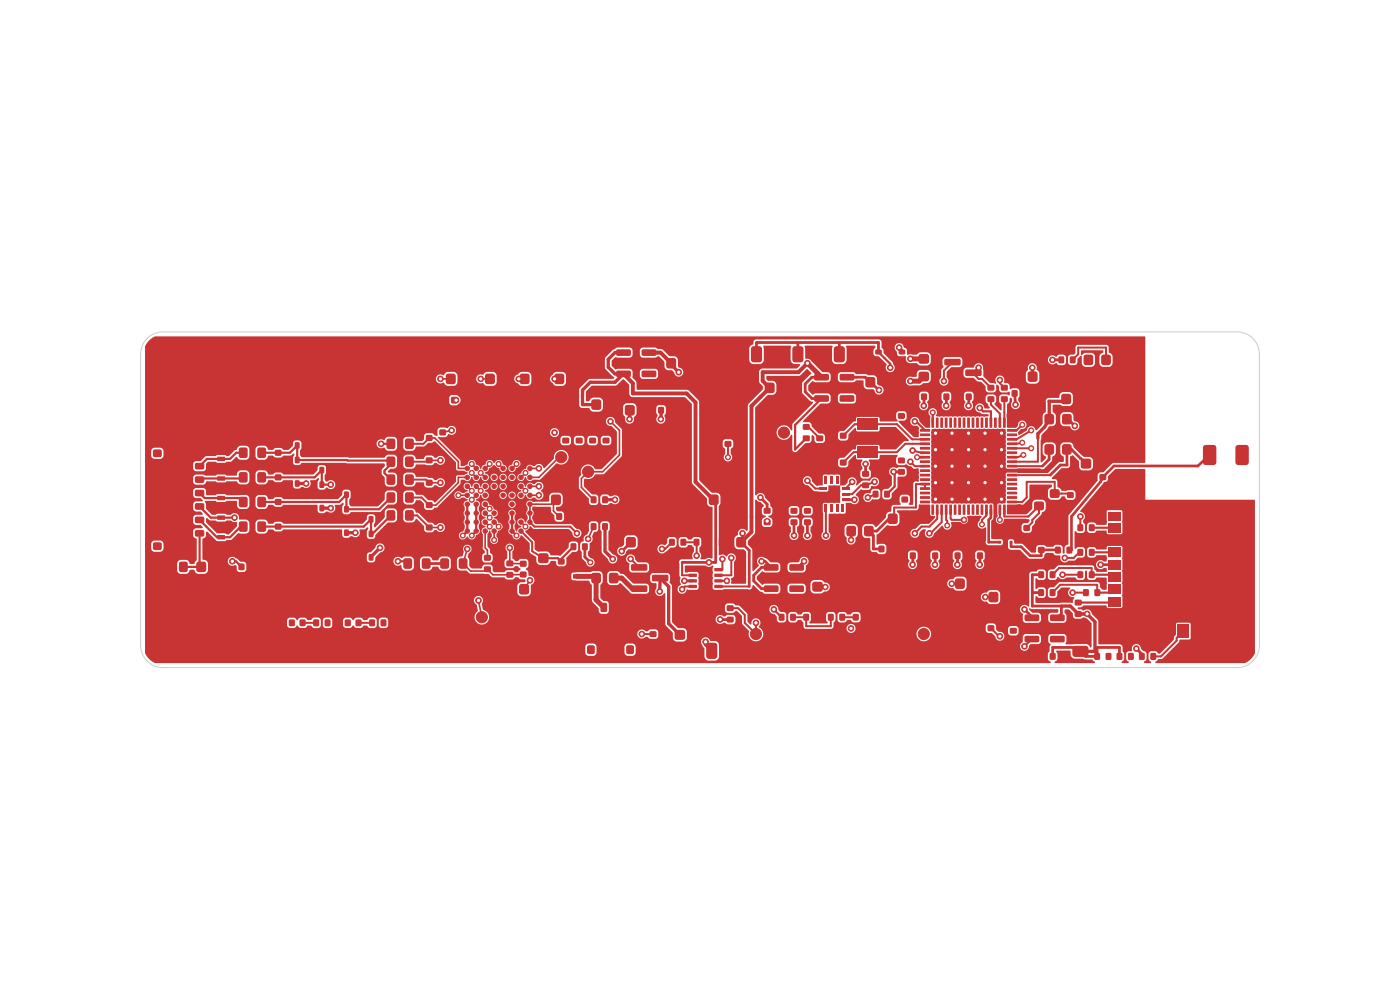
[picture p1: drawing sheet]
<svg xmlns="http://www.w3.org/2000/svg" width="297mm" height="210mm" viewBox="0 0 297 210" stroke-linecap="round" stroke-linejoin="round" font-family="sans-serif">
<g fill="#c83434">
<path d="M207.3 117.2h1.2v1.3h-1.2z"/>
<path d="M209.6 117.2h1.1v1.3h-1.1z"/>
<path d="M186.4 115.8h1.2v1.3h-1.2z"/>
<path d="M188.7 115.8h1.1v1.3h-1.1z"/>
<path d="M228.6 121.2h1.1v1.4h-1.1z"/>
<path d="M231.1 121.2h1v1.4h-1z"/>
<path d="M223.9 116h1.1v1.4h-1.1z"/>
<path d="M226.3 116h1.1v1.4h-1.1z"/>
<path d="M73 112.4h.9v1.2h-.9z"/>
<path d="M73 107.4h.9v1.3h-.9z"/>
<path d="M118.4 118.5h1.3v1.2h-1.3z"/>
<path d="M118.4 120.8h1.3v1.2h-1.3z"/>
<path d="M179.7 111.7l.4-.2h1l.4 .2 .1 .3v1.3l-.1 .3-.4 .2h-1l-.4-.2-.2-.3v-1.3z"/>
<path d="M183.4 111.7l.4-.2h1l.4 .2 .2 .3v1.3l-.2 .3-.4 .2h-1l-.4-.2-.1-.3v-1.3z"/>
<path d="M61.3 131.5h1.2v1.3h-1.2z"/>
<path d="M63.6 131.5h1.2v1.3h-1.2z"/>
<path d="M225.3 83.7l.3-.2h1.1l.4 .2 .1 .4v1.1l-.1 .4-.4 .2h-1.1l-.3-.2-.2-.4v-1.1z"/>
<path d="M228.9 83.7l.4-.2h1.1l.4 .2 .1 .4v1.1l-.1 .4-.4 .2h-1.1l-.4-.2-.1-.4v-1.1z"/>
<path d="M94.7 79.4l.4-.2h1.1l.3 .2 .2 .4v1.2l-.2 .3-.3 .2h-1.1l-.4-.2-.1-.3v-1.2z"/>
<path d="M98.4 79.4l.4-.2h1l.4 .2 .2 .4v1.2l-.2 .3-.4 .2h-1l-.4-.2-.2-.3v-1.2z"/>
</g>
<circle cx="119.1" cy="97" r="1.19" fill="#c83434" stroke="#c83434" stroke-width=".21"/>
<g fill="#c83434">
<path d="M162.1 107.8h1.3v1.1h-1.3z"/>
<path d="M162.1 110.2h1.3v1.1h-1.3z"/>
<path d="M209.8 125.7l.4-.2h1.1l.4 .2 .1 .4v1.2l-.1 .3-.4 .2h-1.1l-.4-.2-.1-.3v-1.2z"/>
<path d="M213.5 125.7l.4-.2h1.1l.3 .2 .2 .4v1.2l-.2 .3-.3 .2h-1.1l-.4-.2-.1-.3v-1.2z"/>
<path d="M224.6 75.7h1.1v1.3h-1.1z"/>
<path d="M227 75.7h1.1v1.3h-1.1z"/>
<path d="M233.3 100.6h1.3v1.2h-1.3z"/>
<path d="M233.3 98.4h1.3v1.1h-1.3z"/>
</g>
<circle cx="166.3" cy="91.8" r="1.19" fill="#c83434" stroke="#c83434" stroke-width=".21"/>
<g fill="#c83434">
<path d="M73.2 131.5h1.1v1.3h-1.1z"/>
<path d="M75.5 131.5h1.1v1.3h-1.1z"/>
<path d="M123.5 115.3h1.1v1.3h-1.1z"/>
<path d="M121.1 115.3h1.1v1.3h-1.1z"/>
<path d="M156.3 114.1l.4-.2h1.1l.3 .2 .2 .3v1.2l-.2 .4-.3 .2h-1.1l-.4-.2-.1-.4v-1.2z"/>
<path d="M152.6 114.1l.4-.2h1.1l.4 .2 .1 .3v1.2l-.1 .4-.4 .2h-1.1l-.4-.2-.1-.4v-1.2z"/>
<path d="M150 136.5l.4-.2h1.2a.59 .59 0 0 1 .6 .6v2.3a.59 .59 0 0 1-.6 .6h-1.2a.59 .59 0 0 1-.6-.6v-2.3z"/>
<path d="M154.5 136.5l.4-.2h1.2a.59 .59 0 0 1 .6 .6v2.3a.59 .59 0 0 1-.6 .6h-1.2a.59 .59 0 0 1-.6-.6v-2.3z"/>
<path d="M178.5 101h.6v1.6h-.6z"/>
<path d="M177.3 101h.6v1.6h-.6z"/>
<path d="M176.1 101h.6v1.6h-.6z"/>
<path d="M174.9 101h.6v1.6h-.6z"/>
<path d="M173.8 103.3h1.6v.6h-1.6z"/>
<path d="M173.8 104.5h1.6v.6h-1.6z"/>
<path d="M173.8 105.7h1.6v.6h-1.6z"/>
<path d="M174.9 107h.6v1.6h-.6z"/>
<path d="M176.1 107h.6v1.6h-.6z"/>
<path d="M177.3 107h.6v1.6h-.6z"/>
<path d="M178.5 107h.6v1.6h-.6z"/>
<path d="M178.6 105.7h1.6v.6h-1.6z"/>
<path d="M178.6 104.5h1.6v.6h-1.6z"/>
<path d="M178.6 103.3h1.6v.6h-1.6z"/>
<path d="M193.1 117.2h1.1v1.3h-1.1z"/>
<path d="M195.4 117.2h1.1v1.3h-1.1z"/>
<path d="M95.8 84.2h1.1v1.3h-1.1z"/>
<path d="M98 84.2h1.2v1.3h-1.2z"/>
<path d="M229.4 97.4l.4-.1h1.2l.4 .1 .1 .4v1.1l-.1 .4-.4 .1h-1.2l-.4-.1-.1-.4v-1.1z"/>
<path d="M229.4 93.8l.4-.2h1.2l.4 .2 .1 .3v1.1l-.1 .4-.4 .1h-1.2l-.4-.1-.1-.4v-1.1z"/>
<path d="M221.7 94.4l.4-.2h1l.4 .2 .1 .3v1.2l-.1 .4-.4 .2h-1l-.4-.2-.2-.4v-1.2z"/>
<path d="M225.4 94.4l.4-.2h1l.4 .2 .2 .3v1.2l-.2 .4-.4 .2h-1l-.4-.2-.1-.4v-1.2z"/>
<path d="M46.1 113.5h1.6v.9h-1.5z"/>
<path d="M46.1 111.9l1.6-.1v.9l-1.5 .1z"/>
<path d="M73 104.3h.9v1.3h-.9z"/>
<path d="M73 99.3h.9v1.3h-.9z"/>
<path d="M130.8 74.2l2.8-.1 .2 .3v.9l-.3 .2h-2.6l-.2-.3z"/>
<path d="M130.8 76.4h2.8l.2 .3v.8l-.3 .3-2.6-.1-.2-.3z"/>
<path d="M130.8 78.7l2.8-.1 .2 .4v.8l-.3 .2h-2.6l-.2-.3z"/>
<path d="M136.2 78.7l2.8-.1 .2 .4v.8l-.3 .2h-2.6l-.2-.3z"/>
<path d="M136.2 74.2l2.8-.1 .2 .3v.9l-.3 .2h-2.6l-.2-.3z"/>
<path d="M241.7 138.6h1.1v1.3h-1.1z"/>
<path d="M244.1 138.6h1.1v1.3h-1.1z"/>
<path d="M220.3 121.2h1.1v1.4h-1.1z"/>
<path d="M222.7 121.2h1.1v1.4h-1.1z"/>
<path d="M236.9 138.6h1.1v1.3h-1.1z"/>
<path d="M239.4 138.6h1.1v1.3h-1.1z"/>
<path d="M90.4 97.1h1.3v1.1h-1.3z"/>
<path d="M90.4 94.8h1.3v1.1h-1.3z"/>
<path d="M46.1 105.2h1.6v.9h-1.5z"/>
<path d="M46.1 103.6l1.6-.1v.9l-1.5 .1z"/>
<path d="M146.1 120.5h1.7v.6l-1.6 .1z"/>
<path d="M146.1 121.7h1.7v.6l-1.6 .1z"/>
<path d="M146.1 122.9h1.7v.6l-1.6 .1z"/>
<path d="M146.1 124.1h1.7v.6l-1.6 .1z"/>
<path d="M151.6 124.1h1.6l.1 .6-1.7 .1z"/>
<path d="M151.6 122.9h1.6l.1 .6-1.7 .1z"/>
<path d="M151.6 121.7h1.6l.1 .6-1.7 .1z"/>
<path d="M151.6 120.5h1.6l.1 .6-1.7 .1z"/>
<path d="M159.5 73.6l.4-.2h1.2a.59 .59 0 0 1 .6 .6v2.3a.59 .59 0 0 1-.6 .6h-1.2a.59 .59 0 0 1-.6-.6v-2.3z"/>
<path d="M164 73.6l.4-.2h1.2a.59 .59 0 0 1 .6 .6v2.3a.59 .59 0 0 1-.6 .6h-1.2a.59 .59 0 0 1-.6-.6v-2.3z"/>
<path d="M46.1 96.9h1.6v.8l-1.5 .1z"/>
<path d="M46.1 95.2h1.6v.9l-1.5 .1z"/>
<path d="M58.4 95.5h1.3v1.1h-1.3z"/>
<path d="M58.4 93.2h1.3v1.1h-1.3z"/>
<path d="M226.4 104.4h1.3v1.2h-1.3z"/>
<path d="M226.4 102.2h1.3v1.1h-1.3z"/>
<path d="M132.9 114.1l.4-.2h1.1l.4 .2 .1 .3v1.2l-.1 .4-.4 .2h-1.1l-.4-.2-.1-.4v-1.2z"/>
<path d="M136.6 114.1l.4-.2h1.1l.3 .2 .2 .3v1.2l-.2 .4-.3 .2h-1.1l-.4-.2-.1-.4v-1.2z"/>
<path d="M50.8 95.1l.3-.2 1.3 .2 .1 .3v1.3l-.1 .3-.3 .2-1.3-.2-.2-.3v-1.3z"/>
<path d="M54.7 95.1l.3-.2 1.3 .2 .2 .3v1.3l-.2 .3-.3 .2-1.3-.2-.1-.3v-1.3z"/>
<path d="M46.1 109.4l1.6-.1v.9l-1.5 .1z"/>
<path d="M46.1 107.7h1.6v.8l-1.5 .1z"/>
<path d="M170.4 92.4h1.3v1.1h-1.3z"/>
<path d="M170.4 90h1.3v1.1h-1.3z"/>
<path d="M153.8 93.6h1.3v1.1h-1.3z"/>
<path d="M153.8 91.2h1.3v1.1h-1.3z"/>
<path d="M50.8 110.7l.3-.1 1.3 .1 .1 .4v1.3l-.1 .3-.3 .1-1.3-.1-.2-.3v-1.3z"/>
<path d="M54.7 110.7l.3-.1 1.3 .1 .2 .4v1.3l-.2 .3-.3 .1-1.3-.1-.1-.3v-1.3z"/>
<path d="M118.1 108.9h1.1v1.3h-1.1z"/>
<path d="M120.4 108.9h1.1v1.3h-1.1z"/>
<path d="M110.3 124l.3-.1h1.1l.4 .1 .1 .4v1.2l-.1 .4-.4 .1h-1.1l-.3-.1-.2-.4v-1.2z"/>
<path d="M106.6 124l.4-.1h1l.4 .1 .2 .4v1.2l-.2 .4-.4 .1h-1l-.4-.1-.2-.4v-1.2z"/>
<path d="M154.2 130.9h1.4v1.1h-1.4z"/>
<path d="M154.2 128.5h1.4v1.1h-1.4z"/>
<path d="M212.4 81.7h1.3v1.1h-1.3z"/>
<path d="M212.4 84.1h1.3v1.1h-1.3z"/>
<path d="M141.5 76.1l.4-.2h1l.4 .2 .2 .4v1.1l-.2 .4-.4 .2h-1l-.4-.2-.2-.4v-1.1z"/>
<path d="M145.2 76.1l.3-.2h1.1l.4 .2 .1 .4v1.1l-.1 .4-.4 .2h-1.1l-.3-.2-.2-.4v-1.1z"/>
<path d="M168.3 73.6l.4-.2h1.2a.59 .59 0 0 1 .6 .6v2.3a.59 .59 0 0 1-.6 .6h-1.2a.59 .59 0 0 1-.6-.6v-2.3z"/>
<path d="M172.8 73.6l.4-.2h1.2a.59 .59 0 0 1 .6 .6v2.3a.59 .59 0 0 1-.6 .6h-1.2a.59 .59 0 0 1-.6-.6v-2.3z"/>
<path d="M50.8 105.5l.3-.1 1.3 .1 .1 .3v1.3l-.1 .4-.3 .1-1.3-.1-.2-.4v-1.3z"/>
<path d="M54.7 105.5l.3-.1 1.3 .1 .2 .3v1.3l-.2 .4-.3 .1-1.3-.1-.1-.4v-1.3z"/>
<path d="M181 130.3h1.1v1.3h-1.1z"/>
<path d="M183.3 130.3h1.1v1.3h-1.1z"/>
<path d="M127.5 128l.9-.2 .4 .3v1.4l-.2 .3-.9 .1-.3-.3z"/>
<path d="M130.3 128l1-.2 .3 .3v1.4l-.2 .3-.8 .1-.3-.3z"/>
<path d="M124.6 137l.3-.1 1.2 .1 .1 .3-.1 1.3-.3 .2-1.2-.2-.1-.2z"/>
<path d="M133 137l.3-.1 1.1 .1 .1 .3-.1 1.3-.3 .2-1.1-.2-.2-.2z"/>
<path d="M58.4 105.9h1.3v1.2h-1.3z"/>
<path d="M58.4 103.6h1.3v1.2h-1.3z"/>
<path d="M62.6 101.9h.9v1.3h-.9z"/>
<path d="M62.6 97h.9v1.2h-.9z"/>
<path d="M173.2 92.4h1.4v1.1h-1.4z"/>
<path d="M173.2 90h1.4v1.1h-1.4z"/>
<path d="M119.4 92.9h1.3v1.1h-1.3z"/>
<path d="M119.4 90.5h1.3v1.1h-1.3z"/>
<path d="M132.7 86.1l.4-.2h1l.4 .2 .2 .3v1.2l-.2 .4-.4 .1h-1l-.4-.1-.2-.4v-1.2z"/>
<path d="M136.4 86.1l.4-.2h1l.4 .2 .2 .3v1.2l-.2 .4-.4 .1h-1l-.4-.1-.2-.4v-1.2z"/>
<path d="M90.4 106.6h1.3v1.1h-1.3z"/>
<path d="M90.4 104.3h1.3v1.1h-1.3z"/>
<path d="M182 88.8h4.2v2.4h-4.2z"/>
<path d="M182 94.7h4.2v2.4h-4.2z"/>
<path d="M82.1 93.2l.4-.2 1.2 .2 .2 .3v1.3l-.2 .3-.3 .2-1.3-.2-.1-.3v-1.3z"/>
<path d="M86 93.2l.4-.2 1.3 .2 .1 .3v1.3l-.1 .3-.4 .2-1.3-.2-.1-.3v-1.3z"/>
<path d="M204.9 83.5h1.2v1.3h-1.2z"/>
<path d="M207.2 83.5h1.2v1.3h-1.2z"/>
<path d="M50.8 100.3l.3-.2 1.3 .2 .1 .3v1.3l-.1 .4-.3 .1-1.3-.1-.2-.4v-1.3z"/>
<path d="M54.7 100.3l.3-.2 1.3 .2 .2 .3v1.3l-.2 .4-.3 .1-1.3-.1-.1-.4v-1.3z"/>
<path d="M133.9 119.8l3.2-.1 .2 .3v.9l-.3 .2h-2.9l-.3-.4z"/>
<path d="M133.9 124.3l3.2-.1 .2 .3v.9l-.3 .2h-2.9l-.3-.4z"/>
<path d="M138.4 122l3.2-.1 .2 .4v.8l-.4 .2h-2.9l-.2-.3z"/>
<path d="M220.3 116.1h1.2v1.1h-1.2z"/>
<path d="M220.3 113.8h1.2v1.1h-1.2z"/>
<path d="M228.1 129.7h1.3v1.1h-1.3z"/>
<path d="M228.1 127.3h1.3v1.1h-1.3z"/>
<path d="M195.5 83.5h1.1v1.3h-1.1z"/>
<path d="M197.7 83.5h1.2v1.3h-1.2z"/>
<path d="M103 79.4l.4-.2h1.1l.3 .2 .2 .4v1.2l-.2 .3-.3 .2h-1.1l-.4-.2-.1-.3v-1.2z"/>
<path d="M106.7 79.4l.4-.2h1l.4 .2 .2 .4v1.2l-.2 .3-.4 .2h-1l-.4-.2-.2-.3v-1.2z"/>
<path d="M217.4 130.4h2.9l.2 .3v.8l-.4 .3-2.5-.1-.3-.3z"/>
<path d="M217.4 132.7l2.9-.1 .2 .4v.8l-.4 .2h-2.5l-.3-.3z"/>
<path d="M217.4 135l2.9-.1 .2 .3v.9l-.4 .2-2.5-.1-.3-.3z"/>
<path d="M222.8 135l2.9-.1 .2 .3v.9l-.4 .2-2.5-.1-.3-.3z"/>
<path d="M222.8 132.7l2.9-.1 .2 .4v.8l-.4 .2h-2.5l-.3-.3z"/>
<path d="M222.8 130.4h2.9l.2 .3v.8l-.4 .3-2.5-.1-.3-.3z"/>
<path d="M191.3 105.4h1.3v1.1h-1.3z"/>
<path d="M191.3 103.1h1.3v1.2h-1.3z"/>
<path d="M209.6 132.7h1.3v1.1h-1.3z"/>
<path d="M209.6 130.4h1.3v1.1h-1.3z"/>
<path d="M170.6 110.2h1.4v1.1h-1.4z"/>
<path d="M170.6 107.8h1.4v1.1h-1.4z"/>
<path d="M125.4 105.3h1.1v1.4h-1.1z"/>
<path d="M127.8 105.3h1.1v1.4h-1.1z"/>
<path d="M183.7 80.1l.4-.1h1.1l.4 .1 .1 .4v1.2l-.1 .4-.4 .1h-1.1l-.4-.1-.1-.4v-1.2z"/>
<path d="M187.4 80.1l.4-.1h1.1l.3 .1 .2 .4v1.2l-.2 .4-.3 .1h-1.1l-.4-.1-.1-.4v-1.2z"/>
<path d="M82.1 108.3l.4-.1 1.2 .1 .2 .4v1.3l-.2 .3-.3 .2-1.3-.2-.1-.3v-1.3z"/>
<path d="M86 108.3l.4-.1 1.3 .1 .1 .4v1.3l-.1 .3-.4 .2-1.3-.2-.1-.3v-1.3z"/>
<path d="M82.1 97l.4-.2 1.2 .2 .2 .3v1.3l-.2 .3-.3 .2-1.3-.2-.1-.3v-1.3z"/>
<path d="M86 97l.4-.2 1.3 .2 .1 .3v1.3l-.1 .3-.4 .2-1.3-.2-.1-.3v-1.3z"/>
<path d="M122.2 92.9h1.3v1.1h-1.3z"/>
<path d="M122.2 90.5h1.3v1.1h-1.3z"/>
<path d="M195 79l.4-.2h1.2l.3 .2 .2 .4v1l-.2 .4-.3 .1h-1.2l-.4-.1-.2-.4v-1z"/>
<path d="M195 75.2l.4-.1h1.2l.3 .1 .2 .4v1.1l-.2 .3-.3 .2h-1.2l-.4-.2-.2-.3v-1.1z"/>
<path d="M209.6 81.7h1.3v1.1h-1.3z"/>
<path d="M209.6 84.1h1.3v1.1h-1.3z"/>
<path d="M150.5 105l.4-.1h1l.4 .1 .2 .4v1.2l-.2 .4-.4 .1h-1l-.4-.1-.2-.4v-1.2z"/>
<path d="M154.2 105l.4-.1h1l.4 .1 .2 .4v1.2l-.2 .4-.4 .1h-1l-.4-.1-.2-.4v-1.2z"/>
<path d="M172.8 79.4l2.8-.1 .3 .4-.1 .8-.3 .2h-2.6l-.2-.3z"/>
<path d="M172.8 81.7l2.8-.1 .3 .3-.1 .9-.3 .2h-2.6l-.2-.4z"/>
<path d="M172.8 83.9l2.8-.1 .3 .4-.1 .8-.3 .2h-2.6l-.2-.3z"/>
<path d="M178.2 83.9l2.8-.1 .3 .4-.1 .8-.3 .2h-2.6l-.2-.3z"/>
<path d="M178.2 79.4l2.8-.1 .3 .4-.1 .8-.3 .2h-2.6l-.2-.3z"/>
<path d="M172.5 123.6l.3-.2h1.2l.4 .2 .2 .3v1.1l-.2 .4-.4 .1h-1.2l-.3-.1-.2-.4v-1.1z"/>
<path d="M172.5 119.9l.3-.2h1.2l.4 .2 .2 .4v1l-.2 .4-.4 .2h-1.2l-.3-.2-.2-.4v-1z"/>
<path d="M82.1 104.5l.4-.1 1.2 .1 .2 .4v1.3l-.2 .3-.3 .2-1.3-.2-.1-.3v-1.3z"/>
<path d="M86 104.5l.4-.1 1.3 .1 .1 .4v1.3l-.1 .3-.4 .2-1.3-.2-.1-.3v-1.3z"/>
<path d="M202.6 117.2h1.1v1.3h-1.1z"/>
<path d="M204.9 117.2h1.1v1.3h-1.1z"/>
<path d="M202.7 122.8l.4-.1h1.1l.3 .1 .2 .4v1.2l-.2 .4-.3 .1h-1.1l-.4-.1-.1-.4v-1.2z"/>
<path d="M206.4 122.8l.4-.1h1l.4 .1 .2 .4v1.2l-.2 .4-.4 .1h-1l-.4-.1-.2-.4v-1.2z"/>
<path d="M67.8 107.2h.9v1.2h-.9z"/>
<path d="M67.8 102.2h.9v1.2h-.9z"/>
</g>
<circle cx="102.2" cy="130.9" r="1.19" fill="#c83434" stroke="#c83434" stroke-width=".21"/>
<g fill="#c83434">
<path d="M195.2 91h2l.1 .5-2.1 .1z"/>
<path d="M195.2 92h2l.1 .4-2.1 .1z"/>
<path d="M195.2 92.9h2l.1 .5-2.1 .1z"/>
<path d="M195.2 93.9h2l.1 .4-2.1 .1z"/>
<path d="M195.2 94.8h2l.1 .5-2.1 .1z"/>
<path d="M195.2 95.8h2l.1 .4-2.1 .1z"/>
<path d="M195.2 96.7h2l.1 .5-2.1 .1z"/>
<path d="M195.2 97.7h2l.1 .4-2.1 .1z"/>
<path d="M195.2 98.6h2l.1 .5-2.1 .1z"/>
<path d="M195.2 99.6h2l.1 .4-2.1 .1z"/>
<path d="M195.2 100.5h2l.1 .5-2.1 .1z"/>
<path d="M195.2 101.5h2l.1 .4-2.1 .1z"/>
<path d="M195.2 102.4h2l.1 .5-2.1 .1z"/>
<path d="M195.2 103.4h2l.1 .4-2.1 .1z"/>
<path d="M195.2 104.3h2l.1 .5-2.1 .1z"/>
<path d="M195.2 105.3h2l.1 .4-2.1 .1z"/>
<path d="M195.2 106.2h2l.1 .5-2.1 .1z"/>
<path d="M197.6 107.1h.6l-.1 2.1-.5-.1z"/>
<path d="M198.6 107.1h.5l-.1 2.1-.5-.1z"/>
<path d="M199.5 107.1h.6l-.1 2.1-.5-.1z"/>
<path d="M200.5 107.1h.5l-.1 2.1-.5-.1z"/>
<path d="M201.4 107.1h.6l-.1 2.1-.5-.1z"/>
<path d="M202.4 107.1h.5l-.1 2.1-.5-.1z"/>
<path d="M203.3 107.1h.6l-.1 2.1-.5-.1z"/>
<path d="M204.3 107.1h.5l-.1 2.1-.5-.1z"/>
<path d="M205.2 107.1h.6l-.1 2.1-.5-.1z"/>
<path d="M206.2 107.1h.5l-.1 2.1-.5-.1z"/>
<path d="M207.1 107.1h.6l-.1 2.1-.5-.1z"/>
<path d="M208.1 107.1h.5l-.1 2.1-.5-.1z"/>
<path d="M209 107.1h.6l-.1 2.1-.5-.1z"/>
<path d="M210 107.1h.5l-.1 2.1-.5-.1z"/>
<path d="M210.9 107.1h.6l-.1 2.1-.5-.1z"/>
<path d="M211.9 107.1h.5l-.1 2.1-.5-.1z"/>
<path d="M212.8 107.1h.5v2.1l-.5-.1z"/>
<path d="M213.6 106.2h2.1l.1 .5-2.1 .1z"/>
<path d="M213.6 105.3h2.1l.1 .4-2.1 .1z"/>
<path d="M213.6 104.3h2.1l.1 .5-2.1 .1z"/>
<path d="M213.6 103.4h2.1l.1 .4-2.1 .1z"/>
<path d="M213.6 102.4h2.1l.1 .5-2.1 .1z"/>
<path d="M213.6 101.5h2.1l.1 .4-2.1 .1z"/>
<path d="M213.6 100.5h2.1l.1 .5-2.1 .1z"/>
<path d="M213.6 99.6h2.1l.1 .4-2.1 .1z"/>
<path d="M213.6 98.6h2.1l.1 .5-2.1 .1z"/>
<path d="M213.6 97.7h2.1l.1 .4-2.1 .1z"/>
<path d="M213.6 96.7h2.1l.1 .5-2.1 .1z"/>
<path d="M213.6 95.8h2.1l.1 .4-2.1 .1z"/>
<path d="M213.6 94.8h2.1l.1 .5-2.1 .1z"/>
<path d="M213.6 93.9h2.1l.1 .4-2.1 .1z"/>
<path d="M213.6 92.9h2.1l.1 .5-2.1 .1z"/>
<path d="M213.6 92h2.1l.1 .4-2.1 .1z"/>
<path d="M213.6 91h2.1l.1 .5-2.1 .1z"/>
<path d="M212.8 88.6l.5 .1v2h-.5z"/>
<path d="M211.9 88.6l.5 .1-.1 2h-.5z"/>
<path d="M210.9 88.6l.6 .1-.1 2h-.5z"/>
<path d="M210 88.6l.5 .1-.1 2h-.5z"/>
<path d="M209 88.6l.6 .1-.1 2h-.5z"/>
<path d="M208.1 88.6l.5 .1-.1 2h-.5z"/>
<path d="M207.1 88.6l.6 .1-.1 2h-.5z"/>
<path d="M206.2 88.6l.5 .1-.1 2h-.5z"/>
<path d="M205.2 88.6l.6 .1-.1 2h-.5z"/>
<path d="M204.3 88.6l.5 .1-.1 2h-.5z"/>
<path d="M203.3 88.6l.6 .1-.1 2h-.5z"/>
<path d="M202.4 88.6l.5 .1-.1 2h-.5z"/>
<path d="M201.4 88.6l.6 .1-.1 2h-.5z"/>
<path d="M200.5 88.6l.5 .1-.1 2h-.5z"/>
<path d="M199.5 88.6l.6 .1-.1 2h-.5z"/>
<path d="M198.6 88.6l.5 .1-.1 2h-.5z"/>
<path d="M197.6 88.6l.6 .1-.1 2h-.5z"/>
</g>
<g fill="#c83434" stroke="#c83434" stroke-width=".21">
<circle cx="198.5" cy="91.9" r=".59"/>
<circle cx="198.5" cy="95.4" r=".59"/>
<circle cx="198.5" cy="98.9" r=".59"/>
<circle cx="198.5" cy="102.4" r=".59"/>
<circle cx="198.5" cy="105.9" r=".59"/>
<circle cx="202" cy="91.9" r=".59"/>
<circle cx="202" cy="95.4" r=".59"/>
<circle cx="202" cy="98.9" r=".59"/>
<circle cx="202" cy="102.4" r=".59"/>
<circle cx="202" cy="105.9" r=".59"/>
<circle cx="205.5" cy="91.9" r=".59"/>
<circle cx="205.5" cy="95.4" r=".59"/>
<circle cx="205.5" cy="98.9" r=".59"/>
</g>
<path d="M197.9 91.3h15.2v15.2h-15.2z" fill="#c83434"/>
<g fill="#c83434" stroke="#c83434" stroke-width=".21">
<circle cx="205.5" cy="102.4" r=".59"/>
<circle cx="205.5" cy="105.9" r=".59"/>
<circle cx="209" cy="91.9" r=".59"/>
<circle cx="209" cy="95.4" r=".59"/>
<circle cx="209" cy="98.9" r=".59"/>
<circle cx="209" cy="102.4" r=".59"/>
<circle cx="209" cy="105.9" r=".59"/>
<circle cx="212.5" cy="91.9" r=".59"/>
<circle cx="212.5" cy="95.4" r=".59"/>
<circle cx="212.5" cy="98.9" r=".59"/>
<circle cx="212.5" cy="102.4" r=".59"/>
<circle cx="212.5" cy="105.9" r=".59"/>
</g>
<g fill="#c83434">
<path d="M66.5 131.5h1.1v1.3h-1.1z"/>
<path d="M68.9 131.5h1.1v1.3h-1.1z"/>
<path d="M222.8 103.9l.4-.1h1.1l.4 .1 .1 .3-.1 1.3-.4 .2h-1.1l-.4-.2-.1-.3z"/>
<path d="M219.5 103.9l.3-.1h1.2l.4 .1 .1 .3-.1 1.3-.4 .2h-1.2l-.3-.2-.1-.3z"/>
<path d="M219.5 106.5l.3-.1h1.2l.4 .1 .1 .3-.1 1.3-.4 .2h-1.2l-.3-.2-.1-.3z"/>
<path d="M222.8 106.5l.4-.1h1.1l.4 .1 .1 .3-.1 1.3-.4 .2h-1.1l-.4-.2-.1-.3z"/>
</g>
<circle cx="196" cy="134.5" r="1.19" fill="#c83434" stroke="#c83434" stroke-width=".21"/>
<g fill="#c83434">
<path d="M177 73.6l.5-.2h1.1a.59 .59 0 0 1 .6 .6v2.3a.59 .59 0 0 1-.6 .6h-1.1a.59 .59 0 0 1-.6-.6v-2.3z"/>
<path d="M181.5 73.6l.5-.2h1.2a.59 .59 0 0 1 .5 .6v2.3a.59 .59 0 0 1-.5 .6h-1.2a.59 .59 0 0 1-.6-.6v-2.3z"/>
<path d="M78.3 109.5h.9v1.3h-.9z"/>
<path d="M78.3 104.5h.9v1.3h-.9z"/>
<path d="M214.7 82.8h1.1v1.3h-1.1z"/>
<path d="M217 82.8h1.1v1.3h-1.1z"/>
<path d="M178.2 97.6h1.3v1.1h-1.3z"/>
<path d="M178.2 95.3h1.3v1.1h-1.3z"/>
<path d="M232.2 138.6h1.1v1.3h-1.1z"/>
<path d="M234.6 138.6h1.1v1.3h-1.1z"/>
<path d="M143.3 133.8l.3-.2h1.2l.4 .2 .2 .3v1.1l-.2 .4-.4 .1h-1.2l-.3-.1-.2-.4v-1.1z"/>
<path d="M143.3 130.1l.3-.2h1.2l.4 .2 .2 .4v1l-.2 .4-.4 .2h-1.2l-.3-.2-.2-.4v-1z"/>
<path d="M228.6 111.3h1.1v1.3h-1.1z"/>
<path d="M231.1 111.3h1v1.3h-1z"/>
<path d="M127.9 92.9h1.3v1.1h-1.3z"/>
<path d="M127.9 90.5h1.3v1.1h-1.3z"/>
<path d="M170.5 130.3h1.1v1.3h-1.1z"/>
<path d="M172.9 130.3h1.1v1.3h-1.1z"/>
<path d="M230 75.4l.4-.2h1l.4 .2 .1 .3v1.2l-.1 .4-.4 .2h-1l-.4-.2-.1-.4v-1.2z"/>
<path d="M233.7 75.4l.4-.2h1.1l.3 .2 .2 .3v1.2l-.2 .4-.3 .2h-1.1l-.4-.2-.1-.4v-1.2z"/>
<path d="M97.4 118.6l.4-.2 1.2 .2 .2 .3v1.3l-.2 .3-.3 .2-1.3-.2-.1-.3v-1.3z"/>
<path d="M93.5 118.6l.3-.2 1.3 .2 .2 .3v1.3l-.2 .3-.3 .2-1.3-.2-.1-.3v-1.3z"/>
<path d="M167.8 110.2h1.3v1.1h-1.3z"/>
<path d="M167.8 107.8h1.3v1.1h-1.3z"/>
<path d="M125.4 111h1.1v1.4h-1.1z"/>
<path d="M127.8 111h1.1v1.4h-1.1z"/>
<path d="M121.6 121.8h1.5l.1 .9h-1.6z"/>
<path d="M121.6 120.2l1.5-.1 .1 .9-1.6 .1z"/>
</g>
<g fill="#c83434" stroke="#c83434" stroke-width=".21">
<circle cx="99.1" cy="112.7" r=".47"/>
<circle cx="101" cy="112.7" r=".47"/>
<circle cx="102.9" cy="112.7" r=".47"/>
<circle cx="104.8" cy="112.7" r=".47"/>
<circle cx="106.7" cy="112.7" r=".47"/>
<circle cx="108.6" cy="112.7" r=".47"/>
<circle cx="110.5" cy="112.7" r=".47"/>
<circle cx="112.4" cy="112.7" r=".47"/>
<circle cx="99.1" cy="110.8" r=".47"/>
<circle cx="101" cy="110.8" r=".47"/>
<circle cx="102.9" cy="110.8" r=".47"/>
<circle cx="104.8" cy="110.8" r=".47"/>
<circle cx="106.7" cy="110.8" r=".47"/>
<circle cx="108.6" cy="110.8" r=".47"/>
<circle cx="110.5" cy="110.8" r=".47"/>
<circle cx="112.4" cy="110.8" r=".47"/>
<circle cx="99.1" cy="108.9" r=".47"/>
<circle cx="101" cy="108.9" r=".47"/>
<circle cx="102.9" cy="108.9" r=".47"/>
<circle cx="104.8" cy="108.9" r=".47"/>
<circle cx="106.7" cy="108.9" r=".47"/>
<circle cx="108.6" cy="108.9" r=".47"/>
<circle cx="110.5" cy="108.9" r=".47"/>
<circle cx="112.4" cy="108.9" r=".47"/>
<circle cx="99.1" cy="107" r=".47"/>
<circle cx="101" cy="107" r=".47"/>
<circle cx="102.9" cy="107" r=".47"/>
<circle cx="104.8" cy="107" r=".47"/>
<circle cx="106.7" cy="107" r=".47"/>
<circle cx="108.6" cy="107" r=".47"/>
<circle cx="110.5" cy="107" r=".47"/>
<circle cx="112.4" cy="107" r=".47"/>
<circle cx="99.1" cy="105.1" r=".47"/>
<circle cx="101" cy="105.1" r=".47"/>
<circle cx="102.9" cy="105.1" r=".47"/>
<circle cx="104.8" cy="105.1" r=".47"/>
<circle cx="106.7" cy="105.1" r=".47"/>
<circle cx="108.6" cy="105.1" r=".47"/>
<circle cx="110.5" cy="105.1" r=".47"/>
<circle cx="112.4" cy="105.1" r=".47"/>
<circle cx="99.1" cy="103.2" r=".47"/>
<circle cx="101" cy="103.2" r=".47"/>
<circle cx="102.9" cy="103.2" r=".47"/>
<circle cx="104.8" cy="103.2" r=".47"/>
<circle cx="106.7" cy="103.2" r=".47"/>
<circle cx="108.6" cy="103.2" r=".47"/>
<circle cx="110.5" cy="103.2" r=".47"/>
<circle cx="112.4" cy="103.2" r=".47"/>
<circle cx="99.1" cy="101.3" r=".47"/>
<circle cx="101" cy="101.3" r=".47"/>
<circle cx="102.9" cy="101.3" r=".47"/>
<circle cx="104.8" cy="101.3" r=".47"/>
<circle cx="106.7" cy="101.3" r=".47"/>
<circle cx="108.6" cy="101.3" r=".47"/>
<circle cx="110.5" cy="101.3" r=".47"/>
<circle cx="112.4" cy="101.3" r=".47"/>
<circle cx="99.1" cy="99.4" r=".47"/>
<circle cx="101" cy="99.4" r=".47"/>
<circle cx="102.9" cy="99.4" r=".47"/>
<circle cx="104.8" cy="99.4" r=".47"/>
<circle cx="106.7" cy="99.4" r=".47"/>
<circle cx="108.6" cy="99.4" r=".47"/>
<circle cx="110.5" cy="99.4" r=".47"/>
<circle cx="112.4" cy="99.4" r=".47"/>
</g>
<g fill="#c83434">
<path d="M110.4 121.3h1.2v1.1h-1.2z"/>
<path d="M110.4 119h1.2v1.2h-1.2z"/>
<path d="M67.8 99.1h.9v1.3h-.9z"/>
<path d="M67.8 94.1h.9v1.3h-.9z"/>
<path d="M125 92.9h1.4v1.1h-1.4z"/>
<path d="M125 90.5h1.4v1.1h-1.4z"/>
<path d="M93.3 91.2h1.2v1.1h-1.2z"/>
<path d="M93.3 88.9h1.2v1.1h-1.2z"/>
<path d="M228.6 116.5h1.1v1.3h-1.1z"/>
<path d="M231.1 116.5h1v1.3h-1z"/>
<path d="M162.4 81.3l.3-.2h1.1l.4 .2 .1 .4v1.2l-.1 .3-.4 .2h-1.1l-.3-.2-.2-.3v-1.2z"/>
<path d="M166 81.3l.4-.2h1.1l.4 .2 .1 .4v1.2l-.1 .3-.4 .2h-1.1l-.4-.2-.1-.3v-1.2z"/>
<path d="M82.1 100.7l.4-.1 1.2 .1 .2 .4v1.3l-.2 .3-.3 .2-1.3-.2-.1-.3v-1.3z"/>
<path d="M86 100.7l.4-.1 1.3 .1 .1 .4v1.3l-.1 .3-.4 .2-1.3-.2-.1-.3v-1.3z"/>
<path d="M78.3 117.6h.9v1.3h-.9z"/>
<path d="M78.3 112.6h.9v1.3h-.9z"/>
<path d="M255.4 94.6l.4-.2h1.7a.59 .59 0 0 1 .5 .6v3.1a.59 .59 0 0 1-.5 .6h-1.7a.59 .59 0 0 1-.6-.6v-3.1z"/>
<path d="M262.3 94.6l.4-.2h1.6a.59 .59 0 0 1 .6 .6v3.1a.59 .59 0 0 1-.6 .6h-1.6a.59 .59 0 0 1-.6-.6v-3.1z"/>
<path d="M162.1 119.8l2.9-.1 .2 .3-.1 .9-.3 .2h-2.5l-.3-.4z"/>
<path d="M162.1 122l2.9-.1 .2 .4-.1 .8-.3 .2h-2.5l-.3-.3z"/>
<path d="M162.1 124.3l2.9-.1 .2 .3-.1 .9-.3 .2h-2.5l-.3-.4z"/>
<path d="M167.5 124.3l2.9-.1 .2 .3-.1 .9-.3 .2h-2.5l-.3-.4z"/>
<path d="M167.5 119.8l2.9-.1 .2 .3-.1 .9-.3 .2h-2.5l-.3-.4z"/>
<path d="M183 100h1.3v1.1h-1.3z"/>
<path d="M183 102.4h1.3v1.1h-1.3z"/>
<path d="M46.1 101.1l1.6-.1v.9l-1.5 .1z"/>
<path d="M46.1 99.4h1.6v.8l-1.5 .1z"/>
<path d="M187.6 104.2h1.1v1.3h-1.1z"/>
<path d="M185.2 104.2h1.1v1.3h-1.1z"/>
<path d="M78.4 131.5h1.1v1.3h-1.1z"/>
<path d="M80.8 131.5h1.1v1.3h-1.1z"/>
<path d="M41.8 119.3l.4-.2h1l.4 .2 .2 .4v1.1l-.2 .4-.4 .2h-1l-.4-.2-.2-.4v-1.1z"/>
<path d="M45.5 119.3l.3-.2h1.1l.4 .2 .1 .4v1.1l-.1 .4-.4 .2h-1.1l-.3-.2-.2-.4v-1.1z"/>
<path d="M110.4 79.4l.4-.2h1l.4 .2 .2 .4v1.2l-.2 .3-.4 .2h-1l-.4-.2-.2-.3v-1.2z"/>
<path d="M114.1 79.4l.3-.2h1.1l.4 .2 .1 .4v1.2l-.1 .3-.4 .2h-1.1l-.3-.2-.2-.3v-1.2z"/>
<path d="M125.6 121.7l.3-.2h1.1l.3 .2 .2 .3v1.2l-.2 .4-.3 .2h-1.1l-.3-.2-.2-.4v-1.2z"/>
<path d="M129.3 121.7l.4-.2h1l.4 .2 .1 .3v1.2l-.1 .4-.4 .2h-1l-.4-.2-.1-.4v-1.2z"/>
</g>
<circle cx="160.4" cy="134.5" r="1.19" fill="#c83434" stroke="#c83434" stroke-width=".21"/>
<g fill="#c83434">
<path d="M50.7 119.6h1.1v1.3h-1.1z"/>
<path d="M52.9 119.6h1.2v1.3h-1.2z"/>
<path d="M197.8 117.2h1.2v1.3h-1.2z"/>
<path d="M200.1 117.2h1.1v1.3h-1.1z"/>
<path d="M214.2 114.8h.5v.5h-.5z"/>
<path d="M213 114.8h.6v.5h-.6z"/>
<path d="M211.9 114.8h.5v.5h-.5z"/>
<path d="M214.2 113.4h.5v.5h-.5z"/>
<path d="M213 113.4h.6v.5h-.6z"/>
<path d="M211.9 113.4h.5v.5h-.5z"/>
<path d="M225.4 87.9l.4-.1h1l.4 .1 .2 .4v1.2l-.2 .4-.4 .1h-1l-.4-.1-.1-.4v-1.2z"/>
<path d="M221.7 87.9l.4-.1h1l.4 .1 .1 .4v1.2l-.1 .4-.4 .1h-1l-.4-.1-.2-.4v-1.2z"/>
<path d="M117 105l.4-.1h1.1l.4 .1 .1 .4v1.2l-.1 .4-.4 .1h-1.1l-.4-.1-.1-.4v-1.2z"/>
<path d="M120.7 105l.4-.1h1.1l.3 .1 .2 .4v1.2l-.2 .4-.3 .1h-1.1l-.4-.1-.1-.4v-1.2z"/>
<path d="M102.7 120.2h1.4v1.1h-1.4z"/>
<path d="M102.7 117.8h1.4v1.1h-1.4z"/>
<path d="M229.8 125h1.1v1.4h-1.1z"/>
<path d="M232.2 125h1.1v1.4h-1.1z"/>
<path d="M204.9 78.5l3.1-.1 .3 .3-.1 .9-.3 .2h-2.9l-.2-.4z"/>
<path d="M204.9 74l3.1-.1 .3 .3-.1 .9-.3 .2-2.9-.1-.2-.3z"/>
<path d="M200.4 76.2l3.2-.1 .2 .4v.8l-.3 .2h-3l-.2-.3z"/>
<path d="M235.1 126.6h2.7v2h-2.7z"/>
<path d="M235.1 124h2.7v2h-2.7z"/>
<path d="M235.1 121.4h2.7v2h-2.7z"/>
<path d="M235.1 118.8h2.7v2h-2.7z"/>
<path d="M235.1 116.2h2.7v2h-2.7z"/>
<path d="M235.1 113.6h2.7v2h-2.7z"/>
<path d="M235.1 110.9h2.7v2.1h-2.7z"/>
<path d="M235.1 108.6h2.7v1.8h-2.7z"/>
<path d="M249.9 132.5h2.3v2.8h-2.3z"/>
<path d="M258.6 132.5h2.4v2.8h-2.4z"/>
<path d="M235.1 131.6h3.2v3.7h-3.2z"/>
<path d="M260.5 123.3h3.2v4.5h-3.2z"/>
<path d="M260.5 109.1h3.2v4.6h-3.2z"/>
<path d="M235.1 105.2h4.3v2.8h-4.3z"/>
<path d="M178.2 91.9h1.3v1.1h-1.3z"/>
<path d="M178.2 89.6h1.3v1.1h-1.3z"/>
<path d="M139.7 86.4h1.1v1.3h-1.1z"/>
<path d="M142 86.4h1.1v1.3h-1.1z"/>
<path d="M90.4 111.3h1.3v1.2h-1.3z"/>
<path d="M90.4 109.1h1.3v1.1h-1.3z"/>
<path d="M114.3 117.5l.4-.2h1.2l.3 .2 .2 .4v1l-.2 .4-.3 .2h-1.2l-.4-.2-.2-.4v-1z"/>
<path d="M114.3 121.2l.4-.2h1.2l.3 .2 .2 .4v1l-.2 .4-.3 .2h-1.2l-.4-.2-.2-.4v-1z"/>
<path d="M214.3 133.3h1.3v1.1h-1.3z"/>
<path d="M214.3 130.8h1.3v1.1h-1.3z"/>
<path d="M190.6 87.7h1.3v1.1h-1.3z"/>
<path d="M190.6 85.3h1.3v1.1h-1.3z"/>
<path d="M175.7 130.3h1.1v1.3h-1.1z"/>
<path d="M178.1 130.3h1.1v1.3h-1.1z"/>
<path d="M217.2 111.4h1.2v1.2h-1.2z"/>
<path d="M217.2 113.7h1.2v1.1h-1.2z"/>
<path d="M220.3 125h1.1v1.4h-1.1z"/>
<path d="M222.7 125h1.1v1.4h-1.1z"/>
<path d="M188.5 109.1l.4-.2h1l.4 .2 .2 .4v1.1l-.2 .4-.4 .2h-1l-.4-.2-.2-.4v-1.1z"/>
<path d="M192.2 109.1l.3-.2h1.1l.4 .2 .1 .4v1.1l-.1 .4-.4 .2h-1.1l-.3-.2-.2-.4v-1.1z"/>
<path d="M41.4 98.3l1.7-.1 .2 .3v.9l-.3 .2h-1.4l-.3-.4z"/>
<path d="M41.4 101.1h1.7l.2 .3v.8l-.3 .2h-1.4l-.3-.3z"/>
<path d="M41.4 104l1.7-.1 .2 .3v.9l-.3 .2h-1.4l-.3-.4z"/>
<path d="M41.4 106.8l1.7-.1 .2 .4v.8l-.3 .2h-1.4l-.3-.3z"/>
<path d="M41.4 109.7l1.7-.1 .2 .3v.9l-.3 .2h-1.4l-.3-.4z"/>
<path d="M41.4 112.5l1.7-.1 .2 .4v.8l-.3 .2h-1.4l-.3-.3z"/>
<path d="M32.6 95.5l.2-.2 1.4 .2 .1 .2-.1 1.2-.3 .1-1.3-.1-.2-.3z"/>
<path d="M32.6 115.2l.2-.2 1.4 .2 .1 .2-.1 1.2-.3 .1-1.3-.1-.2-.3z"/>
<path d="M89.6 118.6l.3-.2 1.3 .2 .2 .3v1.3l-.2 .3-.3 .2-1.3-.2-.1-.3v-1.3z"/>
<path d="M85.7 118.6l.3-.2 1.3 .2 .1 .3v1.3l-.1 .3-.3 .2-1.3-.2-.2-.3v-1.3z"/>
<path d="M190.6 99.6h1.3v1h-1.3z"/>
<path d="M190.6 97.1h1.3v1.1h-1.3z"/>
<path d="M117.7 79.4l.4-.2h1.1l.4 .2 .1 .4v1.2l-.1 .3-.4 .2h-1.1l-.4-.2-.1-.3v-1.2z"/>
<path d="M121.4 79.4l.4-.2h1.1l.3 .2 .2 .4v1.2l-.2 .3-.3 .2h-1.1l-.4-.2-.1-.3v-1.2z"/>
</g>
<circle cx="124.8" cy="100.1" r="1.19" fill="#c83434" stroke="#c83434" stroke-width=".21"/>
<g fill="#c83434">
<path d="M137.9 134h1.3v1.1h-1.3z"/>
<path d="M137.9 131.5h1.3v1.1h-1.3z"/>
<path d="M165.3 130.3h1.1v1.3h-1.1z"/>
<path d="M167.7 130.3h1.1v1.3h-1.1z"/>
<path d="M227.7 137.2l.4-.2h2.2a.59 .59 0 0 1 .6 .6v1.2a.59 .59 0 0 1-.6 .6h-2.2a.59 .59 0 0 1-.6-.6v-1.2z"/>
<path d="M227.7 132.7l.4-.2h2.2a.59 .59 0 0 1 .6 .6v1.2a.59 .59 0 0 1-.6 .6h-2.2a.59 .59 0 0 1-.6-.6v-1.2z"/>
<path d="M62.6 93.9h.9v1.2h-.9z"/>
<path d="M62.6 88.9h.9v1.2h-.9z"/>
<path d="M222.8 138.6h1.1v1.3h-1.1z"/>
<path d="M225 138.6h1.2v1.3h-1.2z"/>
<path d="M200.2 83.5h1.1v1.3h-1.1z"/>
<path d="M202.5 83.5h1.1v1.3h-1.1z"/>
<path d="M90.4 92.3h1.3v1.2h-1.3z"/>
<path d="M90.4 90.1h1.3v1.1h-1.3z"/>
<path d="M142 114.4h1.1v1.3h-1.1z"/>
<path d="M144.4 114.4h1.1v1.3h-1.1z"/>
<path d="M185.7 74.2h1.3v.9h-1.3z"/>
<path d="M190.7 74.2h1.3v.9h-1.3z"/>
<path d="M125.6 84.9l.4-.2h1l.4 .2 .2 .3v1.2l-.2 .4-.4 .2h-1l-.4-.2-.2-.4v-1.2z"/>
<path d="M129.3 84.9l.3-.2h1.1l.4 .2 .1 .3v1.2l-.1 .4-.4 .2h-1.1l-.3-.2-.2-.4v-1.2z"/>
<path d="M58.4 100.7h1.3v1.1h-1.3z"/>
<path d="M58.4 98.4h1.3v1.2h-1.3z"/>
<path d="M58.4 111.1h1.3v1.2h-1.3z"/>
<path d="M58.4 108.9h1.3v1.1h-1.3z"/>
<path d="M147.2 114.4h1.1v1.3h-1.1z"/>
<path d="M149.6 114.4h1.1v1.3h-1.1z"/>
<path d="M107.5 121.4h1.3v1.1h-1.3z"/>
<path d="M107.5 119h1.3v1.1h-1.3z"/>
<path d="M218.1 78.9l.4-.1h1.1l.4 .1 .1 .4v1.2l-.1 .4-.4 .1h-1.1l-.4-.1-.1-.4v-1.2z"/>
<path d="M221.8 78.9l.4-.1h1.1l.3 .1 .2 .4v1.2l-.2 .4-.3 .1h-1.1l-.4-.1-.1-.4v-1.2z"/>
<path d="M38.1 119.3l.3-.2 1.3 .2 .1 .3v1.3l-.1 .3-.3 .2-1.3-.2-.2-.3v-1.3z"/>
<path d="M34.2 119.3l.3-.2 1.3 .2 .1 .3v1.3l-.1 .3-.3 .2-1.3-.2-.2-.3v-1.3z"/>
<path d="M90.4 101.8h1.3v1.2h-1.3z"/>
<path d="M90.4 99.6h1.3v1.1h-1.3z"/>
</g>
<g fill="#c83434" stroke="#c83434" stroke-width=".21">
<circle cx="212.1" cy="110.3" r=".53"/>
<circle cx="122.4" cy="113.1" r=".59"/>
<circle cx="193.6" cy="119.8" r=".59"/>
<circle cx="180.5" cy="114.6" r=".59"/>
<circle cx="152.8" cy="131.4" r=".59"/>
<circle cx="197.9" cy="87.5" r=".53"/>
<circle cx="198.3" cy="119.8" r=".59"/>
<circle cx="175.2" cy="113.6" r=".59"/>
<circle cx="241.1" cy="137.6" r=".59"/>
<circle cx="217.1" cy="96.5" r=".53"/>
<circle cx="189.6" cy="100.1" r=".59"/>
<circle cx="223.3" cy="76.3" r=".59"/>
<circle cx="219" cy="78" r=".59"/>
<circle cx="180.5" cy="133.3" r=".59"/>
<circle cx="168.4" cy="113.6" r=".59"/>
<circle cx="190.8" cy="73.7" r=".59"/>
<circle cx="203.1" cy="119.8" r=".59"/>
<circle cx="205.5" cy="86.1" r=".59"/>
<circle cx="208.3" cy="111.2" r=".53"/>
<circle cx="200.7" cy="86.1" r=".59"/>
<circle cx="217.3" cy="129.3" r=".59"/>
<circle cx="209" cy="126.7" r=".59"/>
<circle cx="183.6" cy="98.4" r=".59"/>
<circle cx="161.3" cy="105.5" r=".59"/>
<circle cx="171.3" cy="113.6" r=".59"/>
<circle cx="201.9" cy="123.8" r=".59"/>
<circle cx="175.1" cy="124.5" r=".59"/>
<circle cx="170.6" cy="119.1" r=".59"/>
<circle cx="196" cy="86.1" r=".59"/>
<circle cx="228" cy="90.3" r=".59"/>
<circle cx="181.3" cy="106" r=".59"/>
<circle cx="207.8" cy="119.8" r=".59"/>
<circle cx="171.3" cy="102" r=".59"/>
<circle cx="225.4" cy="121.9" r=".59"/>
<circle cx="218.8" cy="91.3" r=".53"/>
<circle cx="98.2" cy="113.6" r=".53"/>
<circle cx="70.2" cy="107.8" r=".59"/>
<circle cx="130.5" cy="106" r=".59"/>
<circle cx="109.6" cy="113.6" r=".53"/>
<circle cx="133.5" cy="88.9" r=".59"/>
<circle cx="100.1" cy="113.6" r=".53"/>
<circle cx="144" cy="79" r=".59"/>
<circle cx="80.6" cy="116.2" r=".59"/>
<circle cx="104.8" cy="114.6" r=".53"/>
<circle cx="105.8" cy="111.7" r=".53"/>
<circle cx="140.2" cy="88.9" r=".59"/>
<circle cx="130" cy="118.6" r=".59"/>
<circle cx="64.9" cy="102.6" r=".59"/>
<circle cx="75.4" cy="113" r=".59"/>
<circle cx="125.2" cy="119.3" r=".53"/>
<circle cx="96.8" cy="84.9" r=".59"/>
<circle cx="93.4" cy="80.4" r=".59"/>
<circle cx="103.9" cy="98.4" r=".53"/>
<circle cx="194.1" cy="113.1" r=".59"/>
<circle cx="162.7" cy="110.5" r=".53"/>
<circle cx="111.5" cy="104.1" r=".53"/>
<circle cx="140.4" cy="116.5" r=".59"/>
<circle cx="157.5" cy="113.1" r=".59"/>
<circle cx="193.1" cy="76.1" r=".59"/>
<circle cx="145.2" cy="123.2" r=".59"/>
<circle cx="171.3" cy="77.1" r=".59"/>
<circle cx="150.4" cy="119.3" r=".59"/>
<circle cx="155.1" cy="118.4" r=".59"/>
<circle cx="149.7" cy="136.2" r=".59"/>
<circle cx="161.6" cy="119.1" r=".59"/>
<circle cx="193.6" cy="95.6" r=".59"/>
<circle cx="185.5" cy="102.2" r=".59"/>
<circle cx="194.5" cy="97" r=".53"/>
<circle cx="180.8" cy="102.2" r=".59"/>
<circle cx="184.1" cy="105.5" r=".59"/>
<circle cx="233.5" cy="119.8" r=".59"/>
<circle cx="230.6" cy="130.2" r=".59"/>
<circle cx="100.1" cy="98.4" r=".53"/>
<circle cx="93.4" cy="97.7" r=".59"/>
<circle cx="147.8" cy="117.9" r=".59"/>
<circle cx="144.7" cy="125" r=".59"/>
<circle cx="164.2" cy="129.3" r=".59"/>
<circle cx="131.9" cy="116.9" r=".59"/>
<circle cx="140" cy="125.5" r=".59"/>
<circle cx="154.2" cy="123.2" r=".59"/>
<circle cx="160.4" cy="132.1" r=".59"/>
<circle cx="153.2" cy="118.6" r=".59"/>
<circle cx="188.9" cy="78" r=".59"/>
<circle cx="194.1" cy="89.4" r=".59"/>
<circle cx="49.3" cy="119.1" r=".59"/>
<circle cx="49.8" cy="109.8" r=".59"/>
<circle cx="84.4" cy="119.1" r=".59"/>
<circle cx="111.5" cy="100.3" r=".53"/>
<circle cx="193.1" cy="97.9" r=".59"/>
<circle cx="154.4" cy="97" r=".53"/>
<circle cx="111.5" cy="111.7" r=".53"/>
<circle cx="112.4" cy="123.1" r=".59"/>
<circle cx="200.2" cy="80.8" r=".59"/>
<circle cx="212.1" cy="80.6" r=".59"/>
<circle cx="80.9" cy="94.1" r=".59"/>
<circle cx="70.2" cy="102.8" r=".59"/>
<circle cx="136.2" cy="134.5" r=".59"/>
<circle cx="133.8" cy="118.6" r=".59"/>
<circle cx="102" cy="80.4" r=".59"/>
<circle cx="105.8" cy="98.4" r=".53"/>
<circle cx="217.3" cy="137.1" r=".59"/>
<circle cx="212.1" cy="135" r=".59"/>
<circle cx="97.2" cy="105.1" r=".53"/>
<circle cx="129.5" cy="89.4" r=".59"/>
<circle cx="215.4" cy="85.8" r=".59"/>
<circle cx="207.8" cy="86.5" r=".59"/>
<circle cx="186.5" cy="82.7" r=".59"/>
<circle cx="93.4" cy="111.9" r=".59"/>
<circle cx="100.1" cy="104.1" r=".53"/>
<circle cx="193.1" cy="80.8" r=".59"/>
<circle cx="207.6" cy="78" r=".59"/>
<circle cx="100.1" cy="106" r=".53"/>
<circle cx="124.8" cy="114.3" r=".59"/>
<circle cx="101.5" cy="127.4" r=".59"/>
<circle cx="114.3" cy="103.2" r=".59"/>
<circle cx="197.2" cy="113.1" r=".59"/>
<circle cx="114.3" cy="105.1" r=".59"/>
<circle cx="201" cy="111.5" r=".53"/>
<circle cx="114.3" cy="99.4" r=".59"/>
<circle cx="204.5" cy="110.3" r=".59"/>
<circle cx="218.8" cy="95.1" r=".53"/>
<circle cx="225.9" cy="118.4" r=".59"/>
<circle cx="216.9" cy="93.9" r=".53"/>
<circle cx="229.2" cy="109.6" r=".59"/>
<circle cx="227.5" cy="125.7" r=".59"/>
<circle cx="216.9" cy="90.1" r=".53"/>
<circle cx="103.9" cy="111.7" r=".53"/>
<circle cx="99.1" cy="116.5" r=".59"/>
<circle cx="108.1" cy="116.2" r=".59"/>
<circle cx="103.9" cy="109.8" r=".53"/>
<circle cx="102" cy="104.1" r=".53"/>
<circle cx="103.9" cy="107.9" r=".53"/>
<circle cx="95.8" cy="91.3" r=".59"/>
<circle cx="100.1" cy="100.3" r=".53"/>
<circle cx="93.4" cy="102.4" r=".59"/>
<circle cx="117.6" cy="80.4" r=".59"/>
<circle cx="117.6" cy="91.8" r=".59"/>
<circle cx="102" cy="100.3" r=".53"/>
<circle cx="109.6" cy="98.4" r=".53"/>
<circle cx="110" cy="80.4" r=".59"/>
</g>
<g fill="none" stroke="#c83434" stroke-width=".59">
<path d="M169.3 72.7v2.5M178.1 72.7v2.5M186.4 74.7v-2h-25.9v2.5M190.8 73.7l.5 .6v.4M219 78l.1 1.9M223.3 76.3h1.8M174.3 80h-2.1l-1.4 1.4v1.7l1.4 1.4h2.1M179.7 80h3.9l2.9 2.7M183.6 98.4v2.1M196 84.2v1.9M200.8 84.2l-.1 1.9M205.5 84.2v1.9"/>
<path d="M215.2 83.5l.2 2.3M222.6 95.3v2.2l-1.5 1.4M226.3 88.9h.3l1.4 1.4M229.2 97.2h.1M230.4 98.4l-3.1-3.1h-1l.1 3.4h-1.5l-2.1 2.1M90.4 119.5h3.9M124.1 116v2.1l1.1 1.2M133.8 115l-1.9 1.9M151.4 106l.4 .4v12.9h-7.1M157.5 113.1v1.6l-.3 .3 1.7 1.8v7.6M161.3 105.5l1.4 1.5v1.4M161.6 119.1h.7l1.3 1.3h-2l-1.7 1.6v1.2l1.7 1.7h2"/>
<path d="M168.4 110.8v2.8M170.6 119.1l-1.3 1.3h-.3M171.3 110.8v2.8M179.4 106h1.9M180.6 112.7l-.1 1.9M184.3 112.7l1 .9v2.9h1.7M189.4 110h-.8l-2.6 2.7h-1.7M189.6 100.1h1.6M193.6 117.9v1.9M198.4 117.9l-.1 1.9M203.1 117.9v1.9M207.9 117.9l-.1 1.9"/>
<path d="M233.5 119.8h2.9M145.2 123.2h1.8M152.8 131.4h.1M152.8 131.4h2.1M173.4 124.5h1.7M201.9 123.8h1.7M209 126.7h1.7M217.3 129.3l1.6 1.5v.3M219 125.7h1.9M220.9 121.9h-1.9v6.7h6.2v1.6l-.9 .9M223.3 139.2v-1.9h5.9v.9l1.1 1h2.4v-1.9h4.8v1.9M230.6 130.2h-1.9"/>
<path d="M241.1 137.6l1.1 1.1v.5"/>
</g>
<g fill="none" stroke="#c83434" stroke-width=".43">
<path d="M202.1 76.8l-1.9 1.8v2.2M207.6 78l-1.1 1.1v.2l1.1 1.1h.7l1.9 1.9M207.6 78h.1M227.6 76.3h.1M227.6 76.3l1.1-1.1v-1.5h5.9v2.6M91.1 97.7l-.3 .2h-4M91.1 92.9l-1.3 1.2h-3M154.4 94.2v2.8M171.1 90.6h.4l2.4 2.4M178.9 92.4l2.4-2.4h9l3.2 3.2h2.7M193.1 97.9l1 1h2.1M193.6 95.6l1.9 .4h.7"/>
<path d="M194.5 97h1.7M196.2 94.1h-4.1l-1.8 1.8h-9.2l-2.2 2.2M210.2 84.7v1.1l1.9 1.9v2M212.1 80.6v.7l1 1M213.1 84.7v5M214.7 98.9h6.4M214.7 95.1h4.1M216.9 93.9l-1.2 .2h-1M216.9 90.1l-1.2 1.2h-1M217.1 96.5l-1.2 .5h-1.2M218.8 91.3l-3.1 1.9h-1M220.2 93v4.9h-5.5"/>
<path d="M86.8 105.5h2.6l1.7 1.6M86.8 109.3h1.7l2.6 2.6M86.8 101.7h3.6l.7 .7M110.5 112.7l2.4 2.3v1.9l2.4 1.5M112.4 110.8l1 .9h7.6l1.4 1.4M133.8 118.6l1.8 1.8M142.5 115l-1.4 1.5h-.7M144.7 119.3v2.7h2.3M145 115l2.8 .1v2.8M153.2 118.6v2.2h-.8M155.1 118.4v3.6h-2.7M162.7 110.5v.3"/>
<path d="M171.3 102l1.6 1.6h1.7M175.2 107.8v5.8M180.8 102.2l-1.4 1.4M185.5 102.2l-1.9 .7h-.9l-1.9 1.9h-1.4M185.7 104.8l-1.6 .7M196.2 103.6v-.9h-1.9v5h-4.6v2l-.3 .3M198.8 108.1v1.9l-1.6 1.7h-1.7l-1.4 1.4M199.8 108.1v2.7l-2.4 2.3h-.2M200.7 108.1v2.2l.3 .2v1M201.7 108.1v1.9l.2 .3h2.6M209.3 108.1v1.2l-1 1v.9M212.1 108.1v2.2"/>
<path d="M213.1 108.1v1.5h5.1l2.2-2.3v1.6l-1.4 1.4v.5l-1.2 1.2M214.7 100.8h8.1M227.1 105l-.3-.3h-3.1v-2.5h-5.9v3.3l-.9 1h-2.2M229.2 117.2h-.2l-1.2 1.2h-1.9M229.2 109.6v2.3M64.2 132.1h2.9M76.1 132.1h2.8M136.2 134.5h2.3M147 124.4h-1.7l-.6 .6M152.4 124.4h6.5M152.4 123.2h1.8M154.9 129h1.7l1.4 1.4v1.7l2.4 2.4v-2.4"/>
<path d="M168.2 130.9h2.8v1.9h5.2v-1.9M178.7 130.9h2.8M210.2 133.3l1.7 1.7h.2M218.9 135.6l-1.6 1.5M223.3 121.9l1.4-1.4h6.9v1.4M223.3 125.7h.1M223.3 125.7l1.6-1.6h7.9v1.6M225.4 121.9h3.8M227.5 125.7h2.9M232.8 125.7h.1M251 133.9l-1.4 1.4v.6l-3.3 3.3h-1.6"/>
</g>
<g fill="none" stroke="#c83434" stroke-width=".36">
<path d="M91.1 97.7h2.3M91.1 92.9h1.1l5 5v1.5h1.9M93.4 80.4h2.2M95.8 91.3l-1.9 .4M96.3 84.9h.5M100.1 98.4l.9 1M102 80.4h1.9M103.9 98.4l-1 1M105.8 98.4l.9 1M109.6 98.4l-1 1M110 80.4h1.3M112.4 99.4h1.9"/>
<path d="M117.6 80.4h1.1M119.1 97h-.5l-4.3 4.3h-1.9M129.5 89.4l1.9 1.9v5.2l-3.5 3.6h-3.1l-1.5 1.4v1.9l2.6 2.6M91.1 111.9h2.3M91.1 102.4h2.3M97.2 105.1h1.9M99.1 101.3h-1.9v1.1l-4.7 4.7h-1.4M99.1 103.2l1 .9M99.1 116.5l-.9 3 1.6 1.6h3.2l.4-.3 1.2 1.1h6.4M100.1 100.3l.9 1M101 105.1l-.9 .9M101 103.2l1 .9"/>
<path d="M102 100.3l.9 1M102.9 108.9l1 .9M102.9 107l1 .9M102.9 110.8l1 .9M102.9 112.7v3.5l.5 .5v1.6M104.8 110.8l1 .9M104.8 112.7v1.9M108.1 116.2v3.3l2.9 .1M110.5 103.2l1 .9M110.5 110.8l1 .9M111.5 100.3l-1 1M112.4 105.1h1.9"/>
<path d="M112.4 103.2h1.9M118.6 109.6l-1.2-1.2v-1.9l.5-.5-1 1h-4.5v3.8M125.9 111.7l-1.1 2.6M101.5 127.4l.7 3.5M112.4 123.1l-1.2 1.9"/>
</g>
<g fill="none" stroke="#c83434" stroke-width=".47">
<path d="M186.4 74.7l2.5 2.5v.8M51.6 96h-1.5l-1.3 1.3h-4.9l-1.6 1.6M55.5 96h6l1.5-1.5v3.1l19.7 .1 .2 .2v.6l-1.3 1.3v.6l1.3 1.3M80.9 94.1h2M171.1 93h.1M174.3 84.5l-5.6 5.6v5.2l2.4-2.3M194.1 89.4h.2l1.9 1.9M197.9 87.5v2.2M207.8 86.5l.8 .8h1.6v2.4M42.3 110.3l3.7 3.7h2.8l2.3-2.3h.5M42.3 104.6l1.1 1.1h7.4l.8 .8M42.3 107.4l2.4 2.4h5.1"/>
<path d="M42.3 113.1v6.8l.4 .4h-3.8M49.3 119.1h.7l1.2 1.2M51.6 101.3l-.2 .2h-8.8l-.3 .2M55.5 101.3h11.2l1.6-1.6v3.1h1.9M82.9 105.5l-2.5 2.5h-6.9v-3.1l-1.5 1.6h-16.5M82.9 109.3l-3.9 3.9h-.3v-3l-1.5 1.5h-21.7M84.4 119.1h1.6l.5 .4M99.1 107v5.7l-.9 .9M101 107v5.7l-.9 .9M108.6 108.9v3.8l1 .9M121.7 116l-2.6 2.6v.5l-.7-.7h-3.1M189.6 100.1l.2 .2v2.9l-1.6 1.6"/>
<path d="M231.6 111.9h4.8M231.6 117.2h4.8M236.4 111.9v.1M236.4 117.2h.1M164.2 129.3l1.6 1.6M231.6 121.9h4.4l.4 .5M236.4 127.6l-.2 .2h-7.5M236.4 125l-.7 .7h-2.9"/>
</g>
<path d="M256.6 96.5l-2.5 2.3h-17.8l-2.3 2.4-.5 1-6.2 7.4v7.1h-.4M210.2 108.1v1.7l-.5 .5v4.7h2.4M214.5 115v1h2.1l1.9 1.9h2.4v-1.3l3.5 .1" fill="none" stroke="#c83434" stroke-width=".57"/>
<g fill="none" stroke="#c83434" stroke-width=".71">
<path d="M132.3 74.8h-1.8l-1.5 1.4v1.7l1.5 1.4h1.8l-1.8 1.8h-5.3l-1.6 1.6v3.1h2.9M142.4 77.1v.2l1.6 1.7M133.6 87l-.1 1.9M140.2 87v1.9M226.2 84.6l-.5 .5h-3.1v3.8l-1 1.7-1.4 1.4v1M63 102.6h1.9M68.3 107.8h1.9M73.5 113h1.9M80.6 116.2l-1.9 2M128.3 106h2.2M128.3 111.7v5.3l1.7 1.6M140 125.5v-2.9l1.9 1.8v7.9l2.3 2.4"/>
<path d="M149.7 136.2v.5l1.3 1.4M225.2 128.6h1.9l1.6 1.6M228.7 130.2h1.9l1.7 1.7v6.3h-3.1"/>
</g>
<path d="M132.3 79.3l2 2v2.2h11.4l1.9 1.9v16.8l3.8 3.8M137.7 74.8h2.4l2.3 2.3M171.3 77.1l-1.9 1.9h-7.6v1.8l1.5 1.5-3.9 3.8v26.7l-2.2 2.2" fill="none" stroke="#c83434" stroke-width=".83"/>
<path d="M171.3 77.1h.1M171.3 77.1l3 2.9M193.1 76.1h2.9M196 79.9l-1 .9h-1.9M122.4 122.3h3.7l.4 .3v4.6l1.6 1.7M130.2 122.6h1.7l2.2 2.3h1.5" fill="none" stroke="#c83434" stroke-width="1.1"/>
<g fill="#c83434">
<path d="M43.8 109.9h.2l.6 .5h1.1l.5 .2h1.5l.4-.2h.8l.7 .4 .6-.1 .1 .9-1.8 1.8-.8-.3h-1.7l-2.2-2.2z"/>
<path d="M31.4 72.4l1.5-1h210v26.7l-6.7 .1-2.1 1.9-.7 .1-.4 .3-.1 1.4-6.2 7.4v6.1l-.6 .3-.2 .4-.1 1.3-.4-.1v-1.2l-.5-.5h-.9l-.6 .4h-1.4l-.5-.4h-1.2l-.5 .6v1h-.9l-1.9-1.8-1.8-.1a.71 .71 0 0 0-.6-1 .71 .71 0 0 0-.8 .9v.9l.3 .4 2.3 .2 2 1.8h2.6l.4-.3 .2-.6 .4-.3h1.3l.7 .5h.8l.2 .2a1 1 0 0 0 .4 1.2 1 1 0 0 0 1.3-.3h1.2l.7-.6h1.1l.4-.3 .1-1.4-.3-.4-1.1-.2-.6 .4-.2-.1-.1-3.5 .2-.1 .6 .4 1.2-.1 .3-.5v-1.1h.4v1.1l.5 .6h1l.6-.6h1.9l.2 .2v.4l.3 .2h2.7l.3-.2v-4.6l-.2-.3-3 .1v2.4l-.3 .6h-1.9l-.6-.5h-.9l-.5 .3-.1 .3h-.4l-.4-.6v-.4a1.04 1.04 0 0 0 .3-1.1 1.04 1.04 0 0 0-.9-.7v-.3l4.9-6a1.07 1.07 0 0 0 .9-.6l.1-.7 1.6-1.5h6.1l.2 .2v6.3l23.2 .1v32.5a4 4 0 0 1-2.1 2.1l-19-.1v-.2l.6-.6 .9-.1 3.5-3.5 .1-.5 2.3-.1v-3.4h-2.9l-.2 2.5a1.09 1.09 0 0 0-.4 1l-2.9 2.9h-.4l-.3-.4-.3-.1h-.9l-.4 .3-.1 1.4 .5 .6-.1 .3-1.4-.1v-.2l.5-.6v-1.2l-.3-.4-.4-.1-.5-.6a.98 .98 0 0 0-1.2-.8 .98 .98 0 0 0-.6 1.3l-1 .2-.3 .4v1.2l.6 .8-1.4 .1-.1-.3 .5-.6v-1.1l-.4-.6v-.9l-.2-.4-4.8-.2-.1-4.8-.1-.3-1.3-1.5a1.05 1.05 0 0 0-1.8-.5l-.5-.2-.6-.1-.1-.3 .7-.1 .6-.4h4.7l.5 .6h2.7l.3-.2-.1-12.9-2.9-.1-.3 .2-.2 .6h-1.9l-.7-.6-.9 .1-.4 .2-.1 1.5 .5 .5h1l.6-.5h2l.2 .7-.1 .5-.2 .1h-.4a.99 .99 0 0 0-1.4 0 .99 .99 0 0 0 0 1.4 .99 .99 0 0 0 1.4-.1l.5 .1 .2 .6-.2 .2h-2.1l-.4-.5-.1-.6-.4-.3h-7.1l-1 .8-.8 .1-.4 .3-.1 1.4 .3 .4 1.2 .1 .4-.3 .2-.3h.2a1.02 1.02 0 0 0 1.7 .1h1.8l.6 .5h1l.5-.5v-1.1a.23 .23 0 0 1 .2-.3 .23 .23 0 0 1 .2 .3v1.1l.5 .5h1l.6-.5 2 .1 .2 1.1-.2 1.4h-.9l-.5-.5-.1-.9-.3-.2h-8.1l-1.2 1-.8 .1-.4 .3-.1 1.4 .5 .5h1l.5-.5v-.9l.8-.7 1.8-.1 .1 .3a.99 .99 0 0 0-.3 1.3 .99 .99 0 0 0 1.2 .5v.2l-.5 1h-7.7v-1.4l.7 .3h.9l.5-.3 .1-.2v-1.2l-.3-.4-1.1-.1-.6 .4-.2-.1v-2.2l.7 .3h.9l.3-.1 .3-.4-.1-1.4-.4-.3h-1l-.5 .4-1.3 .2-.3 .4v6.7l-.3 .1a.98 .98 0 0 0-1.5 .2 .98 .98 0 0 0 .6 1.5l-.1 1.3 .3 .4 .3 .1h2.7l.5-.5-.1-1.3-.4-.3-1.4-.1-.6-.6 .2-.3 .4 .2 5.6 .1v.6l-1.6 .1-.4 .3-.1 1.3 .5 .5 3-.1 .3-.5v-1l-.4-.6v-.5l.2-.1h.8l.8 .8v.6l.3 .4 .3 .1 1.4-.1a.8 .8 0 0 1 1 .1l1 1.1-.1 5h-.2l-.4-.5-.5-.2-4.2 .1-.2-.2 .2-.4v-1.1l-.3-.4-3-.1-.4 .3-.1 .3v1l.5 .6-.2 .5v.9l-.4 .6v1.1l.6 .6-.1 .3h-189.9l-1.5-1.1-.6-1.1v-1.3h93.4l.1 1.6 .4 .3h1.2l.3-.1 .3-.4v-1.4h6l.1 1.6 .4 .3h1.2l.3-.1 .4-.6-.1-1.3-.3-.5-.3-.1h-1.2l-.4 .3-.1 .4h-6l-.3-.6-.3-.1h-1.2l-.4 .3-.1 .4h-93.4v-2.8h104.4a1 1 0 0 0 .6 1 1 1 0 0 0 1.2-.3h.5l.5 .4h1.1l.4-.3 .1-1.1-.2-.5-.3-.1-1.4 .1a.7 .7 0 0 1-1.2 0 .96 .96 0 0 0-1.3 .8h-104.4v-2.8h30.1v1.1l.5 .5h1l.6-.5 .7 .5h.9l.7-.5h.6l.7 .5h.9l.5-.3 .1-1.3h.4v1.1l.3 .4 .3 .1h.9l.4-.3 .1-1.3h2.3v1.1l.5 .5h1l.6-.5 .7 .5h1l.5-.5h.7l.7 .5h.9l.2-.1 .3-.4v-1.1h.5v1.1l.2 .4 1.2 .1 .4-.3 .1-.2v-1.2l-.2-.4-.3-.1h-.9l-.4 .3-.1 .3h-.5l-.3-.5-.2-.1h-.9l-.7 .5h-.6l-.6-.5h-1l-.6 .6-.7-.6h-1l-.2 .1-.3 .5h-2.3l-.1-.3-.5-.3h-.9l-.4 .3-.1 .3h-.4l-.1-.3-.5-.3h-.9l-.7 .5h-.6l-.6-.5h-1l-.6 .6-.7-.6h-.9l-.3 .1-.3 .5h-30.1v-4.4h69.8v.5l.5 .6 .3 1.3a1.56 1.56 0 0 0-.1 2.5 1.56 1.56 0 0 0 2.4-.6 1.56 1.56 0 0 0-1.2-2.1l-.3-1.3a.98 .98 0 0 0-.2-1.5 .98 .98 0 0 0-1.4 .6h-69.8v-7.7h6.8v1.6l.6 .6h1.4l.5-.3 .2-.5 .8-.1 .3 .6 .5 .3h1.4l.5-.1 .3-.5v-1.7l-.3-.5h4.5a1 1 0 0 0 .5 1 1 1 0 0 0 1.1-.1l.3 .3v.7l.3 .4 1.2 .1 .4-.2 .2-.3-.2-1.3-.4-.3-.8-.1-.7-.6a1.05 1.05 0 0 0-1.1-.4 1.05 1.05 0 0 0-.8 .8h-4.5l-.8-.2-.1-1h34.9l.1 1.2 .3 .4h1l.4-.4h3.9a1 1 0 0 0 .5 1 1 1 0 0 0 1.1 0l.4 1 .4 .1h1.3l.6-.6v-1.6h1.3v1.6l.6 .6h1.4l.5-.3 .2-.5h1.1l.3 .5 .4 .3h1.3l.4-.1 .3-.5v-1.6h1.3l.1 1.6 .5 .6h1.5l.7 .7h3.9l.9 .8h2.4l.7 .4h1.1l.6-.4 .5-.1 .6 .5h1l.1 .5-.2 .1a1.31 1.31 0 0 0-1.4 .4l-.1 .4v1.6l.3 .4 .5 .2h1.4l.4-.4 .2-.4v-1.5a1.51 1.51 0 0 0 .8-1.2 1.08 1.08 0 0 0-1.2-.9l-.1-.2h9.1v.9l.3 .3 3.5 .1 .6 .9v3.5l1.4 1.4 .1 .9 .5 .3h1l.4-.3 .2-.3-.2-1.8-.4-.3-.7-.1-.6-.6v-2.7l.5-.6 .1-1.6h.9v1.6l.4 .5 .4 .1h1.2l.9-.4 2.3 2.2h3.2l.5-.5v-1l-.5-.6h-2.9l-1.6-1.6h5.2l.2 1.2a1.24 1.24 0 0 0 1.1 .3v1.2a.99 .99 0 0 0 .3 1.4 .99 .99 0 0 0 1.4-.5l.2 .2v6.4l.2 .3 1.4 1.4 .2 1.6 .7 .4 5.1-.1 .3 1 .4 .6 .1 1.9 .3 .5 .5 .1h1.6l.5-.4 .1-.4v-2.3h63.9v.2a.99 .99 0 0 0 1.1 .8 .99 .99 0 0 0 .8-1.1l.4-.3 1.8-.1 .3-.5-.1-1.2-.5-.3-2.9 .1-.3 .4v1.2l-.4 .3-.2 .5h-63.9a.96 .96 0 0 0-.8-1l-1.1-.1a.97 .97 0 0 0-1-.7 .97 .97 0 0 0-.9 .8h-3.5l.5-.5v-1.4l-.1-.5-.5-.3-1.3-.1-1.2-1.1v-.8h9.2v.2a1 1 0 0 0 .7 .8 1 1 0 0 0 1-.2l.8 .3h1.2l.2-.1 .3-.4v-.9l-.3-.5-.2-.1-1.4 .1a.55 .55 0 0 1-1 0 .96 .96 0 0 0-1.3 .8h-9.2v-2.7h11.2v.9l.3 .4 1.4 .1 .8-.4 1.1 1 .1 1.8 1.4 1.5a1.55 1.55 0 0 0 1.3 2.1 1.55 1.55 0 0 0 1.7-1.7h32.5v.3a1.55 1.55 0 0 0 2.4 1.2 1.55 1.55 0 0 0 0-2.6 1.55 1.55 0 0 0-2.4 1.1h-32.5l-.3-.8-.6-.5a1.11 1.11 0 0 0-.2-1.7 .99 .99 0 0 0-1 .1 .99 .99 0 0 0-.4 1l-.2 .1-.6-.6v-1.6l-1.1-1.2h5.7v.3a1.05 1.05 0 0 0 1.1 .9l.5 .5 .1 1 .4 .2h1l.4-.2 .1-1.4h.4v1.1l.5 .5h1l.6-.5 .7 .1 .4 .5 .1 1.1 .4 .2h5.5l.3-.2h2.9a.96 .96 0 0 0 1.1 1 .96 .96 0 0 0 .7-1.4h27.7l.1 1.2 .5 .3h.8l.6 .7a1 1 0 0 0 1.2 .9 1 1 0 0 0 .8-1.2 1 1 0 0 0-1.3-.7l-.5-.6h2.5l.1 .9 .2 .4 1.5 .1 .5-.5v-1l-.5-.5h-1.2l-.4 .3-.2 .3h-2.5l-.1-.9-.5-.3h-1l-.5 .3-.1 .3-27.8-.1a.96 .96 0 0 0-1-.3 .96 .96 0 0 0-.7 .8h-2.9l.1-1.1 .4-.6v-1.1h.5v1.1l.5 .5h.9l.7-.5h.6l.6 .5h1l.3-.1 .3-.4v-1.1l-.3-.4-1.3-.2-.5 .6h-.7l-.7-.6h-.9l-.2 .1-.3 .5h-.5l-.1-.3-.4-.3h-.9l-.5 .5v1.2l.3 .6-.1 .2h-3.7l-.1-.2 .3-.6v-1.2l-.5-.5h-1l-.6 .6-.7-.1-.5-.5h-1l-.4 .3-.1 .3h-.4l-.3-.5-.9-.1-.4-.3a.99 .99 0 0 0-.9-1.2 .99 .99 0 0 0-1.1 .8h-5.7l-.6-.6-.8-.1-.6-.4h-1.2l-.4 .3-.1 .3h-11.2v-2.1h65.5v.3a1.04 1.04 0 0 0 1.3 .8l.6 .5h1.4l.6-.3 .2-.5-.1-1.5-.3-.5-.4-.1h-1.3l-.4 .1-.3 .3a1.34 1.34 0 0 0-1.3 .9h-65.5v-2.2l-.6-.8 .2-1.3-.4-.5-3.3-.1-.3 .1-.3 .5h-5.2a1.05 1.05 0 0 0-1-.5l-.7-.5-1.4-.1-.4 .2-.4 .6h-.9l-.2-.4-.5-.3-1.3-.1-.6 .3h-3.7l-.3 .2-.1 .3h-9.1l-.1-.8-.4-.3 .5-.7-.1-1.2-.4-.3h-1.1l-.6 .4h-.7l-.5-.6v-1.4a.93 .93 0 0 0 .1-1.4 .93 .93 0 0 0-1.3 0 .93 .93 0 0 0 .1 1.4v1.4l-.6 .6 .1 1.2 .5 .3h1.1l.6-.4h.5l.6 .6-.5 .6-.6 .1-.6-.5h-1.1l-.7 .5h-2l-.4-.4-.1-1-.5-.2-1.3 .1-.5 .7h-2l-.6-.6v-1.4l-.3-.5 .3-.8a.92 .92 0 0 0 .4-1.3 .92 .92 0 0 0-1.4-.3 .92 .92 0 0 0-.1 1.4l-.3 .9-.8 .2-.4 .6h-1.3l-.3-.6-.4-.1h-1.3l-.4 .3-.3 .5-1.1-.1-.4-.6-.4-.1h-1.3l-.5 .3-.1 .4h-1.3l-.1-.4-.7-.3h-1.2l-.7 .3a.95 .95 0 0 0-1-.2 .95 .95 0 0 0-.6 .7h-3.9l.1-.7 .9-1a.98 .98 0 0 0 1-1 .98 .98 0 0 0-1.1-.9 1.13 1.13 0 0 0-.9 .9l-.9 .9-.7 .2-.2 .4h-34.9v-3.3l.7-.5 .2-1.1h.2l2 2h1.7l.4-.2h.8l1.6-1.5 1.7 .1 .4-.2 .3-.4v-1.6h1.3v1.6l.3 .4 .5 .2h1.2l.5-.4 .3-.5h.9l.6 .4h1.1l.6-.4h12.2l.2 .2v1l.2 .4 .4 .2h.6l.4-.2a.77 .77 0 0 1 1.1 .1 1 1 0 0 0 .9-.5 1 1 0 0 0 0-1.1l.2-.1h.9l.5-.4h.3v.3l-.3 .5 .1 1.2 .3 .4h1l.4-.4 .1-.5 2.5-2.5 1.4-.1 .5-.3 .1-.4v-1.5h1.3l.1 1.6 .3 .5 .4 .1h1.3l.7-.8 1.6 1.6 .1 .8 .3 .4 1.3 .1 .6-.5h.4a1 1 0 0 0 1.4 .3 1 1 0 0 0 0-1.6 1 1 0 0 0-1.4 .3l-.5-.1-.5-.4-.8-.1-2-2-.6-.1a1.01 1.01 0 0 0-.8-.9l-1.3 .1-.4 .3-.2 .4h-1.3l-.1-.4-.5-.3-1.2-.1-.4 .2-.4 .4v1.5l-2.1 2-.2-.2v-.5l.3-.5v-1l-.2-.4-.4-.2h-.6l-.4 .2-.2 1-.9 .8h-16.7l-.7-.4h-1l-.6 .4h-.9l-.5-.7-.4-.2h-1.3l-.4 .4-.2 .4h-1.3l-.1-.4-.5-.4h-1.6a1.06 1.06 0 0 0-.5-1.2 1.06 1.06 0 0 0-1.3 .2h-.8l-.4-.2-2.8 .2-1.1-1.2-.1-1.1-.2-.6 2.2-.1 .5 .3h1.5l.4-.2 2-.1 .2 .2v1l.3 .4 1.6 .2 .4-.2 .3-.4v-1.6h1.3v1.6l.6 .5h1.4l.5-.3 .3-.5h.9l.6 .4h1.1l.6-.4h7l.2 .2v1l.2 .4 .3 .2h.7l.4-.2a.77 .77 0 0 1 1 0 1.01 1.01 0 0 0 1-1.5l.2-.1h.9l.5-.4h.2l.1 .3-.3 .5v1l.2 .4 .4 .2h.8l.5-.5h6.1l1.6-1.5 1.4-.1 .5-.3 .1-.4v-1.7l-.6-.5h-1.2l-.4 .1-.4 .4v1.5l-1.5 1.3h-5.6l-.4-.4v-1l.3-.6v-1l-.2-.4-.4-.1h-.6l-.4 .1-.2 1-1 .9h-11.4l-.7-.4h-1l-.6 .4h-.9l-.5-.8-.4-.1h-1.3l-.4 .3-.2 .5h-1.3l-.1-.5-.6-.3-4.1 .1-.4-.3h-1.5l-.5 .3h-1.8l-.2-.2v-.8l-.3-.5-1.9-.1-.5 .6 .1 1.3 .4 .2 1.1 .1 .4 .5-.1 .2-1.6 .1-.3 .4v1.1l.3 .4 1.2 .1 .5 .5-.1 .2-1.6 .1-.3 .5v1l.3 .4 1.2 .2 .5 .5-.1 .2h-1.4l-.5 .5v1.1l.3 .4 .4 .3v4.4l-.5 .8h-.9l-.2-.5-.6-.3h-1.3l-.5 .3-.1 .4h-6.8v-4.1h1.3v1.1l.5 .5h1.5l.5-.3 .1-.3v-1.2l-.6-.5h-1.5l-.4 .3-.1 .4h-1.3v-14.1h10.2v1l.3 .4 .3 .1h1.6l.7-.7h1.8l.5 .2h1.5l.4-.2h2.1l.7 .6h1.3l.4-.1 .3-.4v-1.7h1.3v1.7l.6 .5h1.4l.5-.3 .3-.5h.9l.6 .4h1.1l.6-.4h1.8l.2 .1v1.3l.3 .3h.9l.5-.3h.5a.99 .99 0 0 0 1.2-.1 .99 .99 0 0 0 .2-1.2l.1-.1h.9l.7-.5 .2 .2-.3 .7v1l.2 .4 .3 .2h.7l.7-.5a.99 .99 0 0 0 1.5 .1 .99 .99 0 0 0 0-1.4 .99 .99 0 0 0-1.5 .1l-.4-.5v-.9l.3-.6-.1-1.2-.5-.3h-.7l-.3 .1-.3 1-.9 .9h-6.2l-.7-.5h-1l-.6 .5h-.9l-.5-.8-.4-.1h-1.3l-.4 .3-.2 .4h-1.3l-.1-.4-.5-.3h-1.3l-.6 .3-.3 .8h-2l-.4-.2h-1.5l-.5 .2h-2.1l-.5-.2h-1.5l-.3 .1-.3 .5h-10.2v-2.9h10.2v1l.3 .4 1.9 .2 .4-.3 .1-1.3 .4-.4 1.6-.1 .5 .3h1.5l.4-.3h1l1.1-1 .7 .6h1.4l.6-.6v-1.6h1.3v1.6l.3 .5 .5 .1h1.2l.5-.3 .3-.6h.9l.6 .5h1l.6-.5h1.5l.7-.4 .2 .3-.3 .6v1l.1 .4 .4 .2 .9-.1 .5-.4h9.2l.3 .1h7.8l.2 .5a1.43 1.43 0 0 0 0 2.4v1.4l.6 .6h1.3l.4-.1 .3-.5v-1.6h1.3v1.5l.2 .4 .4 .3h1.3a1.06 1.06 0 0 0 .8-.8h1.7l.2 .7 .4 .3h1.1l.6-.5h.4a1 1 0 0 0 1.4 .3 1 1 0 0 0 0-1.6 1 1 0 0 0-1.4 .3l-.5-.1-.5-.4h-.7l-.4-.2h-2.2l-.3-.6-.4-.3h-1.5l-.4 .3-.2 .4h-1.3l-.1-.4-.5-.3h-1.2l-.2-.2 .6-.6 .8-.1 .5-.3 .1-.4v-1.5h1.3l.1 1.6 .3 .5 1.5 .1a1.06 1.06 0 0 0 .8-.8l1.9-.1 .4 .2h1.1l.6-.5h.5a.98 .98 0 0 0 1.4 0 .98 .98 0 0 0-.1-1.4 .98 .98 0 0 0-1.4 .3h-.5l-.5-.5h-1l-.3 .1-.5 .7-1.6-.1a1.01 1.01 0 0 0-.8-.8h-1.3l-.4 .3-.2 .4h-1.3l-.1-.4-.6-.3h-1.3l-.7 .6-17.4-.1-.5-.5v-.9l.3-.6v-1h16v.3a1.02 1.02 0 0 0 1.6 .6l.7 .7h1.4l.6-.6v-1.6h1.3v1.5l.2 .4 .4 .3h1.3a1.06 1.06 0 0 0 .8-.8l1.7-.1 .9-.7 .8-.1 .7-.3 4.4 4.4 .1 1.5 .2 .3h1.4l.8 .5-.8 .5-1.4 .1-.2 .3-.1 1.1-4.3 4.3h-.3l-.5-.5h-.8l-1.2-1.1-1.4-.1a1.01 1.01 0 0 0-.8-.8h-1.3l-.4 .3-.2 .4v1.5l.2 .4 .4 .3h1.5l.4-.3 .2-.6h.9l.8 .7 .2 1.1 .5 .3h1l.6-.5 .6-.1 2.6-2.6h1a.88 .88 0 0 0 .6 .9 .88 .88 0 0 0 1-.4h.4l.8 .4v.2a.85 .85 0 0 0-.8 .6 .85 .85 0 0 0 .2 .9l-.1 .8a.86 .86 0 0 0 .1 1.1l-.1 .8a.86 .86 0 0 0 .1 1.1l-.1 .8a.9 .9 0 0 1-.8 .7 .85 .85 0 0 0 .1 1.4 .85 .85 0 0 0 1.2-.5l.3 .1a.87 .87 0 0 0 1 .5 .87 .87 0 0 0 .7-.9 .85 .85 0 0 0 .7-.5 .85 .85 0 0 0-.1-1v-.7a.86 .86 0 0 0 0-1.2v-.7a.86 .86 0 0 0 0-1.2v-.6l.2-.7h.4a1.34 1.34 0 0 0 .8 1l-.1 .2a.8 .8 0 0 0-.7 .8 .8 .8 0 0 0 .8 .8l-.1 .3a.8 .8 0 0 0-.8 .8 .8 .8 0 0 0 .9 .8l-.1 .3a.82 .82 0 0 0-.7 .6 .82 .82 0 0 0 .3 .8l-.1 3 .5 .7-.1 .3-.5 .6v.9l.3 .4 1.3 .1 .5-.3 .1-1.1-.6-.6a1.33 1.33 0 0 0-.5-1.4v-2.6l.5-.8 .3 .6a1.13 1.13 0 0 1-.2 1.3 .86 .86 0 0 0 1.2 .9 .86 .86 0 0 0 .1-1.5v-.5l.4-.7a.89 .89 0 0 0 .9-.9 .89 .89 0 0 0-.9-.9 .94 .94 0 0 0-.9-.9v-.2l.6-.4 .2-.5h2.3l.2 .7-.1 .8a.86 .86 0 0 0 .1 1.1l-.1 .8a.81 .81 0 0 0-.1 .8 .81 .81 0 0 0 .8 .5 .88 .88 0 0 0 .8 .9 .88 .88 0 0 0 1-.8h.2l1.6 1.6 .1 2 1.3 .9 .1 1.1 .6 .6h1.7l.5-.3 .2-.5h1l.5 1 .3 .1 1.3-.1 .3-.4-.1-1.2 1.2-1.3h.8l.4-.3 .2-1.4h.4v1.2l.3 .5 .1 1.4 .8 .8a.92 .92 0 0 0 .9 .9 .92 .92 0 0 0 .9-.9 .92 .92 0 0 0-.9-.9l-.5-.6v-.7l.4-.5v-1.2a1.28 1.28 0 0 0 .6-1.4l.3-1.1 .8-.4 .1-1.3h.5v1.1l.2 .5v4.2l.2 .4 1.2 1.2a.98 .98 0 0 0 1 .9 .98 .98 0 0 0 .9-1.1h1.9l.2 .7 .6 .4-.1 1.4 .5 .5h3.1l.5-.3 .1-1.2-.3-.5-2-.1-.7-.7a.96 .96 0 0 0-.8-1 .96 .96 0 0 0-1.1 .8h-1.9l-.3-.6-.6-.2-.8-.8h1.7a.98 .98 0 0 0 1 1.1 .98 .98 0 0 0 1-1l.5-.4h1.1l.4-.2h4.6v.3a.98 .98 0 0 0 .7 .8 .98 .98 0 0 0 1-.4l1-.8 .8-.1 .4-.2 .1-.3-.1-1.4-.4-.3-1.2 .1-.2 .4-.1 .9-.5 .4a.99 .99 0 0 0-1.5 .6h-4.6l.4-.6v-1.3l-.2-.5-.5-.3-1.4-.1-.6 .4-.2 .5v1.1l-.4 .4-.7 .3-.4 .6h-1.7l-.1-.2v-3.8l.2-.5v-1.1l-.1-.3-.4-.3h-.9l-.4 .3-.1 .3h-.5l-.1-.3-.4-.3-1.2 .1-.3 .4 .1 1.4-.5 .9a1.04 1.04 0 0 0-.7 1.4l-.4 .2-.3 .4h-.4l-.2-.2-.4-.3h-.9l-.5 .5-.1 .8-1.7 1.7-2-.1-.8-.8-1.9 .1-.7-.5-.2-1.9-1.9-1.9 .2-.3a.93 .93 0 0 0 .8-.8h.2l.7 .5h7.3l.8 .7a.99 .99 0 0 0 .9 1.2 .99 .99 0 0 0 1.1-1.1 .99 .99 0 0 0-1.2-.9l-1.1-1-7.4 .1-.5-.3-.3-.8 .1-.7a.86 .86 0 0 0-.1-1.2v-.6l.2-.2 3.6 .1 .2 .2 .1 1 .6 .7 .1 1 .4 .3h1l.6-.6v-1.1l-.3-.4-1.1-.1-.3-.3-.1-.5 .2-.2a.96 .96 0 0 0 1.3-.8l-.1-1.5-.3-.5-.4-.2h-1.3l-.4 .2-.4 .5v1l-.2 .2h-3.3a.8 .8 0 0 0-1.2 .1 .8 .8 0 0 0 .1 1.1v.7a.86 .86 0 0 0 0 1.2v.6l-.3 .7-.3-.1a.79 .79 0 0 0-.9-.7 .79 .79 0 0 0-.7 .9 .79 .79 0 0 0 .9 .7l-.1 .3a.86 .86 0 0 0-.8 .8h-.3l-.2-.7v-.7a.86 .86 0 0 0 0-1.2v-.7a.78 .78 0 0 0-.3-1.3 .78 .78 0 0 0-1 .7h-2.3l-.5-.7a.69 .69 0 0 1-.6-.7l-.7-.4-.1-.1h4.2v.2a.78 .78 0 0 0 1.1 .5 .78 .78 0 0 0 0-1.3 .78 .78 0 0 0-1.1 .6l-4.2-.1a.78 .78 0 0 0-.8-.6 .78 .78 0 0 0-.7 .7h-.4l-.3-.6-.5-.2v-.2a.94 .94 0 0 0 .9-.9l.3 .1a.78 .78 0 0 0 .8 .7 .78 .78 0 0 0 .7-.8h2.3v.2a.78 .78 0 0 0 .8 .6 .78 .78 0 0 0 .7-.8h.4v.2a.78 .78 0 0 0 1.1 .5 .78 .78 0 0 0 0-1.3 .78 .78 0 0 0-1.1 .6h-.4a.78 .78 0 0 0-.8-.7 .78 .78 0 0 0-.7 .7h-2.3l-.3-.6-.5-.2v-.2l.1-.1a.78 .78 0 0 0 .7-.8h.4v.2a.78 .78 0 0 0 .8 .6 .78 .78 0 0 0 .7-.8h.4v.2a.78 .78 0 0 0 .8 .6 .78 .78 0 0 0 .7-.8h2.3l.1 .5 .7 .4v.2a.81 .81 0 0 0-.9 .8 .81 .81 0 0 0 .9 .8 .81 .81 0 0 0 .7-.8l.3 .1a.82 .82 0 0 0 .6 .7 .82 .82 0 0 0 .9-.3l.4 .1a.98 .98 0 0 0 1.6 .1 .98 .98 0 0 0-.3-1.5l.4-.7h7.6l2.1 2.2v.9l.3 .4 .3 .1 1.1-.1 .3-.4v-1.1h.5v1.1l.2 .4 1.2 .1 .5-.4h.5a.98 .98 0 0 0 1.3 0 .98 .98 0 0 0 0-1.4 .98 .98 0 0 0-1.3 0l-.5-.1-.5-.3h-.9l-.3 .1-.2 .5h-.5l-.3-.5-1.1-.2-1.6-1.7v-1.3l.3-.3a1.74 1.74 0 0 0 2.1-.9l1.9-.1 3.7-3.9v-5.4l-1.4-1.6a1 1 0 0 0-.9-1.2 1 1 0 0 0-1.1 1.1 1 1 0 0 0 1.3 .9l1.1 1.2v4.6l-3.2 3.3h-1.5a1.61 1.61 0 0 0-2.1-.8 1.61 1.61 0 0 0-.8 2.1l-.5 .6v2.1h-7.6a1 1 0 0 0-.5-1.2 1 1 0 0 0-1.3 .4l-.4-.1a.81 .81 0 0 0-.9-.1 .81 .81 0 0 0-.5 .7l-.3-.1a.78 .78 0 0 0-.8-.7 .78 .78 0 0 0-.7 .7h-2.3a.78 .78 0 0 0-.8-.7 .78 .78 0 0 0-.7 .7h-.4a.78 .78 0 0 0-.8-.7 .78 .78 0 0 0-.7 .7h-.4a.8 .8 0 0 0-.9-.7 .8 .8 0 0 0-.7 .8l-.3-.1a.8 .8 0 0 0-.9-.7 .8 .8 0 0 0-.7 .8l-.3-.1a.8 .8 0 0 0-.9-.7 .8 .8 0 0 0-.7 .9 .8 .8 0 0 0 .9 .7l-.1 .3a1.27 1.27 0 0 1-1.8-.1l-.6 .2-.3 .6h-1l2.2-2.3 .2-.9 .6-.1a.85 .85 0 0 0 1 .3 .85 .85 0 0 0 .6-.8l.3 .1a.8 .8 0 0 0 .8 .7 .8 .8 0 0 0 .8-.8l.3 .1a.78 .78 0 0 0 .8 .7 .78 .78 0 0 0 .7-.8h.4v.2a.78 .78 0 0 0 .8 .6 .78 .78 0 0 0 .7-.8h.4v.2a.78 .78 0 0 0 .8 .6 .78 .78 0 0 0 .7-.8h.4v.2a.78 .78 0 0 0 .8 .6 .78 .78 0 0 0 .7-.8h.4v.2a.8 .8 0 0 0 .8 .6 .8 .8 0 0 0 .7-.8l.3 .1a.82 .82 0 0 0 .6 .7 .82 .82 0 0 0 .9-.3h1.5l3.4-3.4h.2a1.56 1.56 0 0 0 2.3-.9 1.56 1.56 0 0 0-1.5-2 1.56 1.56 0 0 0-1.5 1.9l-1.9 2h-.3a1.04 1.04 0 0 0-.8-.9 1.04 1.04 0 0 0-1.1 .5l-.4-.1a.81 .81 0 0 0-.9-.1 .81 .81 0 0 0-.5 .7 .99 .99 0 0 0-1 1l-.6 .2-.2 .6h-.4a.78 .78 0 0 0-.8-.7 .78 .78 0 0 0-.7 .7l-.4-.1a.78 .78 0 0 0-.8-.6 .78 .78 0 0 0-.7 .7l-.4-.1a.78 .78 0 0 0-.8-.6 .78 .78 0 0 0-.7 .7h-.4l-.3-.6-.5-.2v-.2a.94 .94 0 0 0 .9-.9 1.07 1.07 0 0 0 .9-.7l.7 .6a.62 .62 0 0 1 .7 .6 .78 .78 0 0 0 .9 .3 .78 .78 0 0 0 .5-.8h.4v.2a.8 .8 0 0 0 .8 .6 .8 .8 0 0 0 .7-.8 .87 .87 0 0 0 1-.8 .87 .87 0 0 0-.9-.9 .87 .87 0 0 0-.8 .9l-.6 .2-.2 .6h-.4a.88 .88 0 0 0-.8-.8 .89 .89 0 0 0-.8-.9 .89 .89 0 0 0-1 .6h-.2a.87 .87 0 0 0-1-.6 .87 .87 0 0 0-.7 .9 .94 .94 0 0 0-.9 .9l-.3-.1a.84 .84 0 0 0-.8-.8 .89 .89 0 0 0-.9-.9 .89 .89 0 0 0-.9 .9l-.8 .4-.6-.1-.2-1.2-4.6-4.6h25.9v.9l.3 .4 .3 .2 1.3-.2 .3-.4v-.9h.6l.1 .9 .5 .5 1.4-.1 .3-.4v-.9h.6v.9l.3 .4 1.4 .1 .5-.5v-.9h.6l.1 .9 .2 .4 1.4 .2 .3-.2 .3-.4v-.9l-.3-.4-.3-.1h-1.1l-.4 .2-.2 .3h-.6l-.1-.3-.4-.2h-1.2l-.4 .2-.1 .3h-.6l-.3-.4-.3-.1h-1.1l-.4 .2-.2 .3h-.6l-.3-.4-.2-.1h-1.2l-.4 .2-.1 .3h-25.9l-.1-.2 .2-.2 1.4 .1 .7-.6a.98 .98 0 0 0 1.5-.5h20v.3a.96 .96 0 0 0 1.5 .7 .96 .96 0 0 0 0-1.6 .96 .96 0 0 0-1.5 .6h-20a.98 .98 0 0 0-.6-1.2 .98 .98 0 0 0-1.2 .5l-.5-.2-1.3 .1-.3 .4v1.3l-.7-.2-.5-.4-1.3 .1-.3 .4-.1 .8-.4 .4-1.3-.1-.2-.5-.6-.3h-1.3l-.4 .3-.2 .4h-1.3l-.1-.4-.5-.3h-1.2l-.4 .1-.6 .6a.96 .96 0 0 0-1.5 .6h-16l-.3-.5-.9-.1-.5 .4-.1 .8-.9 .8h-1l-.7-.4h-1l-.6 .4h-.9l-.5-.7-.4-.1h-1.3l-.4 .3-.2 .4h-1.3l-.3-.6-.4-.1h-1.3l-.5 .3a.65 .65 0 0 1-.6 .6l-1.3 1.3-.8-.3h-1.5l-.5 .3h-1.9l-1.2 1h-1.1l-.4 .3-.1 .3h-10.2v-2.7h1.3v1.1l.5 .5h1.5l.5-.3 .1-.3v-1.2l-.6-.5h-1.5l-.4 .3-.1 .4h-1.3v-11.3h64.5l.1 1.3 .4 .3h1a1.11 1.11 0 0 0 .9-1.1 1.11 1.11 0 0 0-.9-1.1h-1l-.4 .3-.1 .3h-64.5v-1.7h92.1v3.2a.72 .72 0 0 0 .8 .6h1.2l.8 .8h1.4l.7-.3 .1-.7h4.3v1.6l.5 .7a.98 .98 0 0 0 .9 1.3 .98 .98 0 0 0 .9-1.4l.5-.6v-1.4h4.2v1.1l.3 .6a.98 .98 0 0 0-.1 1.3 .98 .98 0 0 0 1.4 .2 .98 .98 0 0 0 .2-1.4l.3-.7v-1.1l-.1-.3-.5-.3h-1l-.4 .3-.1 .3h-4.2l-.1-.6-.5-.3-1.4-.1-.5 .2-.3 .6h-4.3v-1.3l-.6-.6h-1.6l-.5 .3-.2 .4h-.7v-2l1.3-1.3h5l.3-.1 1.3-1.3 1.2 1.2 .1 2 .5 .6 11.4 .1 1.4 1.5v16.5l.1 .4 3 3 .1 1a1 1 0 0 0 1.1 .8l.1 10.8-.2 .2a1.1 1.1 0 0 0-1.4 .1h-.9l-.1-.2a1.05 1.05 0 0 0-.2-1.4v-.8l.4-.6v-1.2l-.3-.4-1.2-.1-.7 .6-.6-.1-.3-.4-.3-.1h-.9l-.4 .3-.1 1.4 .3 .4 1.1 .1 .6-.5h.6l.6 .6v.8a1.17 1.17 0 0 0-.2 1.5l-.2 .1h-2.2l-.5 .3v3.2l.3 .6a1.05 1.05 0 0 0 .1 1.2 1.05 1.05 0 0 0-.7 1 1.05 1.05 0 0 0 .5 1 1.05 1.05 0 0 0 1.4-.9l2.1 .1 .3-.1 .1-.3-.1-.9 .1-2-.1-.3-.3-.2-2.5 .1v-1.4h4.5a1.09 1.09 0 0 0 1.4 0l.2 .1-.2 .5 .1 .9-.1 3.2 .1 .3 .3 .1h1.6l.4-.1h5a.74 .74 0 0 0 .8-.1 .74 .74 0 0 0 .3-.8h.2l1.3 1.3 1.1 .6 2.9-.2 .3-.4v-1h1.6v1l.5 .5h2.8l.4-.3 .1-.3v-.9l-.4-.6h1.4l.1 1.5 .6 .6h1.7l.5-.4a1 1 0 0 0 1.1-.6 1 1 0 0 0-.4-1.2h25.5v.2a1.04 1.04 0 0 0 1.2 .9l.6 .5h1.4l.7-.4 .2-.4-.1-1.5-.3-.5-.5-.2h-1.2l-.4 .2-.3 .3a1.34 1.34 0 0 0-1.3 .9h-25.5l-.7-.2-.5-.4-1.6-.1-.6 .4-.2 .4h-4.2l-.3 .1-.3 .5h-1.6l-.1-.3-.5-.3h-2.6l-.5 .3-1.3-1.2 .1-.6 1.2-1.1 .5 .2 2.9-.1 .3-.4v-1h1.6v1l.3 .4 .3 .1 2.9-.1 .3-.4 .1-1a.97 .97 0 0 0 0-1.7 .97 .97 0 0 0-1.4 .9l-.3 .2h-1.7l-.4 .3-.1 .3h-1.6l-.3-.5-1.7-.1-.8-.8-.4-.1a1.01 1.01 0 0 0-1.5 0 1.01 1.01 0 0 0 .2 1.5l-1.1 1.2h-.2l-.1-4.5-1-1.1 .1-.9 1.3-1.3 .2-.4v-6.9l1.2 .5 .7 .8-.5 .6v.9l.3 .4 .6 .3-.6 .4-.3 .4v1l.3 .4 .3 .1 1.4-.1 .3-.4v-.9h3.4v.9l.5 .6v.9a.99 .99 0 0 0-.1 1.5 .99 .99 0 0 0 1.4 0 .99 .99 0 0 0 0-1.5v-.9l.4-.6 .1-.9h.6v.9l.4 .6v1.1a.97 .97 0 0 0 .1 1.3 .97 .97 0 0 0 1.4-.1 .97 .97 0 0 0-.2-1.4v-.9l.5-.6v-.9l-.1-.3-.4-.3h-1.2l-.4 .3-.1 .3h-.6l-.2-.3-.4-.3h-1.2l-.4 .3-.1 .3h-3.4l-.3-.5-.6-.3 .1-.2 .7-.3 .1-1.2h3.4v.9l.3 .4 .3 .2 1.4-.2 .2-.4 .1-.9h.6v.9l.3 .4 1.4 .2 .5-.6v-.9l-.3-.4-1.4-.1-.4 .3-.1 .2h-.6l-.2-.2-.4-.3h-1.2l-.4 .3-.1 .2h-3.4l-.5-.6-.1-.7-1-1.1a.99 .99 0 0 0-.8-.9 .99 .99 0 0 0-1.1 .5l-.2-.2v-3.1h10.1v.3a1.04 1.04 0 0 0 1.2 .9l1.1 1.1 1.1 .2h1.8l.2-.2 .1-1.1 1.2-.1 1.3 .2v3.5l-1.3 .1h-2.1l-.3 .2v6a.97 .97 0 0 0 0 1.4 .97 .97 0 0 0 1.4-.1 .97 .97 0 0 0-.2-1.4v-.8h3.4v1.5a1.44 1.44 0 0 1 .5 1.4 .99 .99 0 0 0 1.3 .5 .99 .99 0 0 0 .5-1.3l.4-.6 .1-1.5-.2-.5-.5-.3h-1.5l-.5 .3-.1 .5h-3.4v-3h3.4l.2-.3v-2h1.2a.95 .95 0 0 0 1.3 0 .95 .95 0 0 0 .1-1.3h1.2v.3a1 1 0 0 0 .8 .8 1 1 0 0 0 1.1-.6l1.4-.1 .2-.4v-1.1h.5v1.1l.3 .4 1.1 .1 .5-.2 .1-1.1 1.2-1.3v-2.2h1.4l.5-.5v-1l-.2-.4-1.4-.1-.6 .2a1 1 0 0 0-1.4 .4 1 1 0 0 0 .5 1.4v1.8l-.7 .8-1 .1-.3 .5h-.5l-.1-.3-.4-.3h-.9a.92 .92 0 0 0-.6 .9 1.15 1.15 0 0 0-1.5 .8h-1.2l-.5-.5 1.1-1.1 1.6 .1 .5-.5a.28 .28 0 0 1 .1-.3 .28 .28 0 0 1 .4 0 .97 .97 0 0 0 1.2-.6 .97 .97 0 0 0-.7-1.3 .97 .97 0 0 0-1.2 .8h-1.5l-1.1 .9-.3-.1a.99 .99 0 0 0-.6-1.5 .99 .99 0 0 0-1.2 1.1l-.6 .6h-.9l-.1-2-.3-.3h-3.1l-.2 .3v1.8l-.2 .2h-1.3l-.9-1a.96 .96 0 0 0-.8-1 .96 .96 0 0 0-1.1 .8h-10.1v-15.3l2.6-2.7 1.3-.1 .6-.6v-1.5l-.2-.4-.4-.4-1.3-.1-.2-.3v-.6l6.9-.1 .4-.1 1.3-1.3 1 .9-1.9 1.9-.1 2.1 1.7 1.9 .5 .1 .1 .2-4.3 4.4-.1 1.3-.3 .2a1.57 1.57 0 0 0-2.5-.7 1.57 1.57 0 0 0 .2 2.6 1.57 1.57 0 0 0 2.3-1l.3 .2v3a.61 .61 0 0 0 .9 .4l1.8-1.8h.8l.5-.3 .1-1.2 .1-.2 .4 .3 .2 1.1 .4 .3h1.2l.4-.3 .1-1.2-.5-.5h3.3v.9l.3 .4 1.3 .1 .6-.5v-.8l1.4-1.3 .2 .1v.4l.3 .2h4.4l.3-.2v-.6l.2-.1h3.2l2.8 2.7-.2 .3-.9 .1-1.7 1.7h-3.2l-.2-.2v-.6l-.3-.2h-4.5l-.2 .2v.7l-.8 .1-1.7 1.7h-.8l-.4 .3-.1 1.2 .5 .5 1.4-.1 .3-.4v-.8l1.4-1.3 .2 .2 .1 .7 1.1 .1 .1 .3a1.01 1.01 0 0 0 .1 1.4l-.1 .4-.4 .4v.9l.1 .3 .4 .3h1.2l.4-.3 .1-1.1-.2-.5a.91 .91 0 0 1 .1-1.1l-.3-1 2.1-.1 .2-.2v-.5l.2-.2h3.5l.1 .2-.3 .5v.9l.3 .5 1.4 .1 .4-.2 .6 .3 .5 .1a.73 .73 0 0 0 1.1 .5h.5l.1 .9-.1 1.9h-.3a.58 .58 0 0 0-.9 .4v4.4h-.9l.2-.5v-1l-.3-.4-1.3-.2-.5 .6v1l.2 .5-1.7 .2-.3 .4v.9a1.09 1.09 0 0 0-1.2 1.3l-2.1 2-.5-.5-.4-.1h-1.4l-.6 .6v1.5l.2 .5 .4 .3h1l.1 .2 .1 2.5a1.33 1.33 0 0 0 1.3 .4l.6 .3h.9l.3-.1h4.8v1l.4 .6a1 1 0 0 0-.1 1.4 1 1 0 0 0 1.4 0 1 1 0 0 0 0-1.4l.4-.6v-1h2.7v1l.3 .6a1 1 0 0 0-.1 1.4 1 1 0 0 0 1.5 0 1 1 0 0 0-.1-1.4l.4-.6v-1h2.7v1l.4 .6a1 1 0 0 0-.1 1.4 1 1 0 0 0 1.4 0 1 1 0 0 0 0-1.4l.4-.6v-1h2.7v1l.3 .6a1 1 0 0 0-.1 1.4 1 1 0 0 0 1.5 0 1 1 0 0 0-.1-1.4l.4-.6v-1l-.1-.3-.4-.3h-1l-.4 .3-.1 .3h-2.7l-.1-.3-.5-.3h-1l-.4 .3-.1 .3h-2.7l-.1-.3-.5-.3h-.9l-.4 .3-.1 .3h-2.7l-.1-.3-.5-.3h-.9l-.5 .3-.1 .3h-4.8l.2-.4-.1-1.3-.4-.3h-1l-.4 .1-.2-.1 .1-2 .4-.2 1.8-1.8 1.8 .1 .7-.3 .1-.5v-1.3l-.1-.5-.4-.3v-.3l4.1-.1 .4-.2 .1-.8 .2-.2 2.2 .1 .1 2.1 .2 .2 .7 .1v.4l-1.2 1.2h-1.7l-1.3 1.1a.98 .98 0 0 0-1 1 .98 .98 0 0 0 1.2 .9 .98 .98 0 0 0 .8-1.2l.7-.6h.6v.2a.97 .97 0 0 0 .4 1.5 .97 .97 0 0 0 1.4-.8l1.6-1.6h.3a.92 .92 0 0 0 1.3 .7 .92 .92 0 0 0 .3-1.4l.2-.2 1.9 .1a.86 .86 0 0 0 1.3 .1 .86 .86 0 0 0 0-1.3l.2-.1 .7-.1h1.9l.4 .3-.4 .3-.1 .5a.92 .92 0 0 0-.1 1.4 .92 .92 0 0 0 1.3-.1l.2 .2v3.4l.4 .3h2.2a.69 .69 0 0 0 1-.7 .69 .69 0 0 0-.9-.6h-1.5l-.1-.2v-3.6l.3-.4h.7a.87 .87 0 0 0 .9 .9 .87 .87 0 0 0 .8-1l4.6-.1 .8 .2v.3l-.3 .4-.9 .1-.4 .3-.1 1.1 .1 .3 .4 .3 1.4-.1 .3-.4v-.7l.6-.7 .1-.6 1.3-1.3 .1-.5 .5-.2 .3-.5v-1.2l-.1-.4-.6-.4h-1.3l-.5 .2-.3 .4-.1 1.4-.9 1-.4 .1h-3.9v-2l3.5-.1 1.2-1.4v-2.6l.2-.2h4.5v.6l-.4 .1-.4 .7v1.2l.6 .6h1.7l.7-.7h.6l.2 .4 .4 .3h1.1l.5-.3 .1-1.1-.3-.5-.3-.1-2.4 .1a1.05 1.05 0 0 0-.8-.8l-.2-1.4-.3-.3h-.7v-.3l2-1.9 1.3-.1 .4-.3 .1-2 .4-.4h.3l1.1 1.2 .1 1.3 .4 .5 .4 .2h1.5l.7-.7v-1.4l-.2-.4-.5-.3-1.4-.1-2-2a.96 .96 0 0 0-.9-1.1l-1.3 .1-.6 .6v1.7l.7 .7-.1 1-1 .2-2.2 2.2-8.9 .1-.1 6.2-.2 .2-.6 .1-.8-.1-.2 .2 .1 2.5-.4 .7h-.7l.1-.3 .1-2.8-.3-.3-12.2 .1-.7-.2-.1-.7v-14.3l.1-.7 .8-.1 14.8 .1 .2 .2 .1 .6-.1 7.3 .1 .2 .2 .1 6.9-.1 .7 .2 1.8-1.7 .2-1 .3-.1 .4-.5v-1.6l-.2-.4-.4-.3h-1.6l-.5 .3-.1 .4v1.6l.7 .7v.2l-.8 .9h-.3v-4.6l.1-1.2 1.3-1.2 .3-.5 .9-.1 .4-.4 .2-.4v-1.4h.9l.1 1.6 .3 .5 1.8 .2a.97 .97 0 0 0 1.1 .8 .97 .97 0 0 0 .8-1.1 .97 .97 0 0 0-1.1-.9l-.2-.2v-1l-.6-.6h-1.5l-.5 .3-.2 .4h-.9l-.2-.4-.5-.5v-1.3l.2-.2h1.4l.5 .3h1.4l.6-.3 .2-.5v-1.3l-.4-.7-.4-.1h-1.4l-.5 .3-.3 .9-2.3 .1a.72 .72 0 0 0-.4 .9v1.9l-.7 .8v1.8l-1.3 1.3h-.3a.94 .94 0 0 0-1-.8 .94 .94 0 0 0-.8 1l-1.6 .9-.3-.6 .8-.7a.92 .92 0 0 0 1-1 .92 .92 0 0 0-1.1-.8 .92 .92 0 0 0-.7 1.2l-.4 .4-1.8-.1-.2-2.8 .1-2.1 .3-.2a1.21 1.21 0 0 0 .3-1.2l.5 .2v.6a.98 .98 0 0 0 .2 1.4 .98 .98 0 0 0 1.4-.2 .98 .98 0 0 0-.3-1.4v-.5l.3-.5-.1-1.3-.5-.3-1.5 .1-.1-1-1.1-.4a.99 .99 0 0 0-1-1.4 .99 .99 0 0 0-.6 1.6l-.3 .1-1.1-.2-1.4-1.4v-.6h9v1.4l.2 .4 .5 .4h1.4l.6-.4 .2-.4v-1.6l-.6-.7a.98 .98 0 0 0-1-1.2 .98 .98 0 0 0-.8 1.4l-.5 .7h-9l-.1-.8a1.01 1.01 0 0 0-.7-1.3 1.01 1.01 0 0 0-1.2 .9l-1.9 .1-.3 .4v1l.1 .3 .4 .3h1.6l.3 .3a1.22 1.22 0 0 0 1.4 .6l.8 .9 .1 .8 .5 .5 1.4-.1 .3-.4v-.9l.2-.2 .4 .3 .1 .8 .2 .4 1.4 .1 .5-.1 .1 .1v.5l-.1 .2-.4-.2h-1.2l-.4 .3-.1 1.1 .5 .6-.1 1.3h-.2l-1.2-1.2 .3-.7v-.9l-.1-.2-.4-.3h-1.2l-.4 .3-.1 1.1 .5 .6 .4 .8-.2 .2h-.8l-.2-.2a.98 .98 0 0 0-1.1-.9 .98 .98 0 0 0-.8 1.1 .98 .98 0 0 0 1.1 .8l.4 .4h1.2l.1 .3-.1 .1-.8 .1h-9.5l-.7-.1v-.3a.9 .9 0 0 0-.2-1.2 .9 .9 0 0 0-1.3 .2 .9 .9 0 0 0 .2 1.2v2.5h-1l-1.3-1.4a.98 .98 0 0 0-1.2-.8 .98 .98 0 0 0-.7 1.4 .98 .98 0 0 0 1.5 .4l.4 .5-.1 1.9h-.9l-.3-.1-3.1-3.2 .2-.2h1l.4-.3 .1-1.1-.2-.5-.3-.1h-1.2l-.4 .3-.1 1.2 .3 .5-.1 .2h-3.5l-.2-.2v-.5l-.3-.3-4.5 .1-.2 .2v.7l-.6 .1-1.9 1.9-1 .1-.3 .5h-4l-1.6-1.5-.3-.8-1.5-.2v-.2l3.6-3.7 1.9-.1 .3-.4v-1h1.6v1l.5 .5h2.8l.5-.5v-1.1l-.5-.5h-2.8l-.4 .3-.1 .3h-1.6l-.1-.3-.5-.3h-2.6l-.7 .2-.8-.9v-1.1l.8-.8 .7 .2h2.7l.5-.6v-.9h1.6v.9l.5 .6h2.7l.6-.4h1.4l.2 .1v1.1l.4 .5 .4 .2h1.2l.3 .2a.94 .94 0 0 0 1.2 .9h8.3v1l.3 .7a.97 .97 0 0 0 .1 1.4 .97 .97 0 0 0 1.4-.1 .97 .97 0 0 0-.1-1.4l.3-.6v-1h2.7l.1 1 .3 .6a1 1 0 0 0-.1 1.4 1 1 0 0 0 1.5 0 1 1 0 0 0-.1-1.4l.4-.6v-1h2.7v1a.59 .59 0 0 1 .1 1 .98 .98 0 0 0 1.2 1.3 .98 .98 0 0 0 .4-1.7l.3-.6v-1l-.3-.5-.2-.1h-1l-.4 .3-.1 .3h-2.7l-.3-.5-.3-.1h-.9l-.4 .3-.2 .3h-2.7l-.2-.5-.3-.1h-1l-.4 .3-.1 .3h-8.3a.99 .99 0 0 0 .7-1.2 .99 .99 0 0 0-1.1-.8l-.2-.3v-.7h6.1a.96 .96 0 0 0 1.3 1h1.6l.8-.4 .9-.1 .6-.5h1.9a.98 .98 0 0 0 1.4 1 .98 .98 0 0 0 .1-1.7l.1-1.2 .8-.9h1.9l.4-.3 .1-1.4h18.2a1.01 1.01 0 0 0 .6 1 1.01 1.01 0 0 0 1.2-.2l.6 .4 1.2-.1 .2-.4v-1.1h.5l.1 1.4 .4 .2h.9l.6-.5v-.8l.7-.7 .2 .2v1.4l.2 .5 .4 .3h1.6l.6-.6v-1.6l-.2-.4-.4-.3h-1.4l-.9 .4v-.9l4.5-.1 .2 .2-.1 .3-.4 .2-.3 .5-.1 1.5 .2 .5 .6 .3h1.4l.5-.3 .1-.5v-1.5l-.3-.5-.5-.2v-1.2l-.2-.4h-6.2a.58 .58 0 0 0-.6 .4v1.2l-.3 .4-1 .1-.3 .5h-.5l-.1-.3-.4-.3h-.9l-.6 .5a1.04 1.04 0 0 0-1.8 .5h-18.2l-.5-.4h-3.1l-.5 .5v1l.2 .5-.5 .7v1.5l-.4 .7h-1.9v-1.6l-.3-.5-.4-.1h-1.4l-.5 .1-.3 .5-.1 .8-1.6 .1-.4 .3-.2 .4h-6.1l-.2-.7-.5-.4h-1.2l-.5-.2h-2l-.7-.5-2.7 .1-.4 .3-.1 .3h-1.6l-.1-.3-.4-.3-1.3-.1-2.3-2.3a1.06 1.06 0 0 0-1.2-.5l-.2-2.7 .2-.1 5.7 .1-.1 3.2 .4 .5 .5 .1h1.5l.5-.4 .2-.4v-3.1h5.9a.52 .52 0 0 1-.2 .9v.8l.2 .4 1 .2 1.6 1.6v.2a.98 .98 0 0 0 .2 1.4 .98 .98 0 0 0 1.4-.3 .98 .98 0 0 0-.3-1.3v-.4l-1.9-1.8-.1-.8-.4-.6h2.8l.1 .5 .4 .5 .2 .8 .3 .2h1.4a1.23 1.23 0 0 0 .8 1.5l1.5-.1 .8 .5h1.5l.6-.6v-1.5l-.3-.5-.4-.2-1.6 .1-.6 .4h-1.5l-.5 .1-.1-1.1-.7-.6a.96 .96 0 0 0-.9-.8 .96 .96 0 0 0-1 .8h-2.8v-1.1l-.5-.5h-26.2a.83 .83 0 0 0-.5 1l-.2 .1a.94 .94 0 0 0-.7 .9v2.4l.2 .4 .5 .4h1.6l.4-.1 .4-.5v-3.3h5.7l.2 .2-.2 .5 .1 2.6 .6 .6h1.2l.2 .2-.8 .8h-7.3l-.4 .1-.3 .5v2.1l.2 .4 .6 .6 .1 .6-3.2 3.3-.1 26.6-.3 .2a.99 .99 0 0 0-1.2-.3 .99 .99 0 0 0-.5 1.2l-.4 .2-.4 .5v1.7l.4 .5 .4 .1h1.1l.6 .6-.1 6.7h-3.1v-1.1l.4-.2 .2-.4 .1-3a.98 .98 0 0 0-.2-1.6 .98 .98 0 0 0-1.4 .5 1.26 1.26 0 0 0-1.6-.2l-.1-.2v-10.2l.3-.5v-1.7l-.6-.6-1.3-.1-2.6-2.7v-8.1h5v.9l.6 .6v1a.93 .93 0 0 0-.1 1.4 .93 .93 0 0 0 1.3 0 .93 .93 0 0 0-.1-1.4v-.9l.6-.7-.1-.9-.5-.5h-1.2l-.4 .3-.1 .2h-5v-8.4l-.1-.4-2.1-2.1-.3-.1h-10.6l-.2-.2v-1.5l-.9-1 .1-1.2h1.5v1l.6 .6h2.7l.3-.1 .3-.5-.1-1.3-.5-.3h-2.7l-.4 .3-.2 .3h-1.5l-.1-.3-.4-.3-3.2 .1-.7-.7v-1l.8-.9 .3 .2h2.8l.5-.6v-1h1.5v1l.6 .6h2.7l.6-.3h.3l1 1.1 .2 1.5 .5 .3 1 .1 .4 .5a.96 .96 0 0 0 1 .8 .96 .96 0 0 0 .9-.9 .96 .96 0 0 0-.8-1l-.3-.3v-1.3l-.1-.5-.5-.3-1.3-.1-1.5-1.4-.8-.1-.6-.3h-2.7l-.3 .1-.3 .5h-1.5l-.1-.3-.4-.3h-2.8l-.9 .5-1.5 1.6-.2 .3 .1 2.1 1.9 1.9v.2l-5.3 .1-2 1.9-.1 .4h-92.1v-2.5h61.7a1.01 1.01 0 0 0 .5 1 1.01 1.01 0 0 0 1.1-.1l.7 .7 1.4 .1 .7-.4 .2-1.3h3.9a1 1 0 0 0 1.5 1l.6 .6h1.6l.6-.6 .1-1h3.7a1.08 1.08 0 0 0 .9 1.2l.5 .4h1.6l.6-.6v-1h4a2.04 2.04 0 0 0 1.3 1.7l1.4-.1 .5-.3 .2-.4v-1.4l-.4-.7-.4-.1h-1.4l-1 .9-.2 .4h-4l-.1-.9-.7-.4h-1.4l-1 .7-.4 .6h-3.7l-.1-.7-.6-.6h-1.4l-.4 .1a.73 .73 0 0 1-1 .4l-.5 .2-.4 .6h-3.9a1.01 1.01 0 0 0-.9-1.3h-1.4l-.7 .7a1.04 1.04 0 0 0-1.6 .6h-61.7v-6.7z"/>
<path d="M224.1 138h2.9l.1 .2 .1 .9 .6 .6 3.9 .2 .6 .7-8.4 .1-.1-.3 .4-.4 .1-.3v-1z"/>
</g>
<path d="M31.2 71.8a4.7 4.7 0 0 1 3.4-1.4h227.8a4.7 4.7 0 0 1 4.8 4.8v61.7a4.7 4.7 0 0 1-4.8 4.7h-227.8a4.7 4.7 0 0 1-4.8-4.7v-61.7a4.7 4.7 0 0 1 1.4-3.4z" fill="none" stroke="#d0d2cd" stroke-width=".24"/>
<g fill="#fff" stroke="#fff" stroke-width=".21">
<circle cx="212.1" cy="110.3" r=".24"/>
<circle cx="122.4" cy="113.1" r=".24"/>
<circle cx="193.6" cy="119.8" r=".24"/>
<circle cx="180.5" cy="114.6" r=".24"/>
<circle cx="152.8" cy="131.4" r=".24"/>
<circle cx="197.9" cy="87.5" r=".24"/>
<circle cx="198.3" cy="119.8" r=".24"/>
<circle cx="175.2" cy="113.6" r=".24"/>
<circle cx="241.1" cy="137.6" r=".24"/>
<circle cx="217.1" cy="96.5" r=".24"/>
<circle cx="189.6" cy="100.1" r=".24"/>
<circle cx="223.3" cy="76.3" r=".24"/>
<circle cx="219" cy="78" r=".24"/>
<circle cx="180.5" cy="133.3" r=".24"/>
<circle cx="168.4" cy="113.6" r=".24"/>
<circle cx="190.8" cy="73.7" r=".24"/>
<circle cx="203.1" cy="119.8" r=".24"/>
<circle cx="205.5" cy="86.1" r=".24"/>
<circle cx="208.3" cy="111.2" r=".24"/>
<circle cx="200.7" cy="86.1" r=".24"/>
<circle cx="217.3" cy="129.3" r=".24"/>
<circle cx="209" cy="126.7" r=".24"/>
<circle cx="183.6" cy="98.4" r=".24"/>
<circle cx="161.3" cy="105.5" r=".24"/>
<circle cx="171.3" cy="113.6" r=".24"/>
<circle cx="201.9" cy="123.8" r=".24"/>
<circle cx="175.1" cy="124.5" r=".24"/>
<circle cx="170.6" cy="119.1" r=".24"/>
<circle cx="196" cy="86.1" r=".24"/>
<circle cx="228" cy="90.3" r=".24"/>
<circle cx="181.3" cy="106" r=".24"/>
<circle cx="207.8" cy="119.8" r=".24"/>
<circle cx="171.3" cy="102" r=".24"/>
<circle cx="225.4" cy="121.9" r=".24"/>
<circle cx="218.8" cy="91.3" r=".24"/>
<circle cx="98.2" cy="113.6" r=".24"/>
<circle cx="70.2" cy="107.8" r=".24"/>
<circle cx="130.5" cy="106" r=".24"/>
<circle cx="109.6" cy="113.6" r=".24"/>
<circle cx="133.5" cy="88.9" r=".24"/>
<circle cx="100.1" cy="113.6" r=".24"/>
<circle cx="144" cy="79" r=".24"/>
<circle cx="80.6" cy="116.2" r=".24"/>
<circle cx="104.8" cy="114.6" r=".24"/>
<circle cx="105.8" cy="111.7" r=".24"/>
<circle cx="140.2" cy="88.9" r=".24"/>
<circle cx="130" cy="118.6" r=".24"/>
<circle cx="64.9" cy="102.6" r=".24"/>
<circle cx="75.4" cy="113" r=".24"/>
<circle cx="125.2" cy="119.3" r=".24"/>
<circle cx="96.8" cy="84.9" r=".24"/>
<circle cx="93.4" cy="80.4" r=".24"/>
<circle cx="103.9" cy="98.4" r=".24"/>
<circle cx="194.1" cy="113.1" r=".24"/>
<circle cx="162.7" cy="110.5" r=".24"/>
<circle cx="111.5" cy="104.1" r=".24"/>
<circle cx="140.4" cy="116.5" r=".24"/>
<circle cx="157.5" cy="113.1" r=".24"/>
<circle cx="193.1" cy="76.1" r=".24"/>
<circle cx="145.2" cy="123.2" r=".24"/>
<circle cx="171.3" cy="77.1" r=".24"/>
<circle cx="150.4" cy="119.3" r=".24"/>
<circle cx="155.1" cy="118.4" r=".24"/>
<circle cx="149.7" cy="136.2" r=".24"/>
<circle cx="161.6" cy="119.1" r=".24"/>
<circle cx="193.6" cy="95.6" r=".24"/>
<circle cx="185.5" cy="102.2" r=".24"/>
<circle cx="194.5" cy="97" r=".24"/>
<circle cx="180.8" cy="102.2" r=".24"/>
<circle cx="184.1" cy="105.5" r=".24"/>
<circle cx="233.5" cy="119.8" r=".24"/>
<circle cx="230.6" cy="130.2" r=".24"/>
<circle cx="100.1" cy="98.4" r=".24"/>
<circle cx="93.4" cy="97.7" r=".24"/>
<circle cx="147.8" cy="117.9" r=".24"/>
<circle cx="144.7" cy="125" r=".24"/>
<circle cx="164.2" cy="129.3" r=".24"/>
<circle cx="131.9" cy="116.9" r=".24"/>
<circle cx="140" cy="125.5" r=".24"/>
<circle cx="154.2" cy="123.2" r=".24"/>
<circle cx="160.4" cy="132.1" r=".24"/>
<circle cx="153.2" cy="118.6" r=".24"/>
<circle cx="188.9" cy="78" r=".24"/>
<circle cx="194.1" cy="89.4" r=".24"/>
<circle cx="49.3" cy="119.1" r=".24"/>
<circle cx="49.8" cy="109.8" r=".24"/>
<circle cx="84.4" cy="119.1" r=".24"/>
<circle cx="111.5" cy="100.3" r=".24"/>
<circle cx="193.1" cy="97.9" r=".24"/>
<circle cx="154.4" cy="97" r=".24"/>
<circle cx="111.5" cy="111.7" r=".24"/>
<circle cx="112.4" cy="123.1" r=".24"/>
<circle cx="200.2" cy="80.8" r=".24"/>
<circle cx="212.1" cy="80.6" r=".24"/>
<circle cx="80.9" cy="94.1" r=".24"/>
<circle cx="70.2" cy="102.8" r=".24"/>
<circle cx="136.2" cy="134.5" r=".24"/>
<circle cx="133.8" cy="118.6" r=".24"/>
<circle cx="102" cy="80.4" r=".24"/>
<circle cx="105.8" cy="98.4" r=".24"/>
<circle cx="217.3" cy="137.1" r=".24"/>
<circle cx="212.1" cy="135" r=".24"/>
<circle cx="97.2" cy="105.1" r=".24"/>
<circle cx="129.5" cy="89.4" r=".24"/>
<circle cx="215.4" cy="85.8" r=".24"/>
<circle cx="207.8" cy="86.5" r=".24"/>
<circle cx="186.5" cy="82.7" r=".24"/>
<circle cx="93.4" cy="111.9" r=".24"/>
<circle cx="100.1" cy="104.1" r=".24"/>
<circle cx="193.1" cy="80.8" r=".24"/>
<circle cx="207.6" cy="78" r=".24"/>
<circle cx="100.1" cy="106" r=".24"/>
<circle cx="124.8" cy="114.3" r=".24"/>
<circle cx="101.5" cy="127.4" r=".24"/>
<circle cx="114.3" cy="103.2" r=".24"/>
<circle cx="197.2" cy="113.1" r=".24"/>
<circle cx="114.3" cy="105.1" r=".24"/>
<circle cx="201" cy="111.5" r=".24"/>
<circle cx="114.3" cy="99.4" r=".24"/>
<circle cx="204.5" cy="110.3" r=".24"/>
<circle cx="218.8" cy="95.1" r=".24"/>
<circle cx="225.9" cy="118.4" r=".24"/>
<circle cx="216.9" cy="93.9" r=".24"/>
<circle cx="229.2" cy="109.6" r=".24"/>
<circle cx="227.5" cy="125.7" r=".24"/>
<circle cx="216.9" cy="90.1" r=".24"/>
<circle cx="103.9" cy="111.7" r=".24"/>
<circle cx="99.1" cy="116.5" r=".24"/>
<circle cx="108.1" cy="116.2" r=".24"/>
<circle cx="103.9" cy="109.8" r=".24"/>
<circle cx="102" cy="104.1" r=".24"/>
<circle cx="103.9" cy="107.9" r=".24"/>
<circle cx="95.8" cy="91.3" r=".24"/>
<circle cx="100.1" cy="100.3" r=".24"/>
<circle cx="93.4" cy="102.4" r=".24"/>
<circle cx="117.6" cy="80.4" r=".24"/>
<circle cx="117.6" cy="91.8" r=".24"/>
<circle cx="102" cy="100.3" r=".24"/>
<circle cx="109.6" cy="98.4" r=".24"/>
<circle cx="110" cy="80.4" r=".24"/>
<circle cx="198.5" cy="91.9" r=".24"/>
<circle cx="198.5" cy="95.4" r=".24"/>
<circle cx="198.5" cy="98.9" r=".24"/>
<circle cx="198.5" cy="102.4" r=".24"/>
<circle cx="198.5" cy="105.9" r=".24"/>
<circle cx="202" cy="91.9" r=".24"/>
<circle cx="202" cy="95.4" r=".24"/>
<circle cx="202" cy="98.9" r=".24"/>
<circle cx="202" cy="102.4" r=".24"/>
<circle cx="202" cy="105.9" r=".24"/>
<circle cx="205.5" cy="91.9" r=".24"/>
<circle cx="205.5" cy="95.4" r=".24"/>
<circle cx="205.5" cy="98.9" r=".24"/>
<circle cx="205.5" cy="102.4" r=".24"/>
<circle cx="205.5" cy="105.9" r=".24"/>
<circle cx="209" cy="91.9" r=".24"/>
<circle cx="209" cy="95.4" r=".24"/>
<circle cx="209" cy="98.9" r=".24"/>
<circle cx="209" cy="102.4" r=".24"/>
<circle cx="209" cy="105.9" r=".24"/>
<circle cx="212.5" cy="91.9" r=".24"/>
<circle cx="212.5" cy="95.4" r=".24"/>
<circle cx="212.5" cy="98.9" r=".24"/>
<circle cx="212.5" cy="102.4" r=".24"/>
<circle cx="212.5" cy="105.9" r=".24"/>
</g>
</svg>
